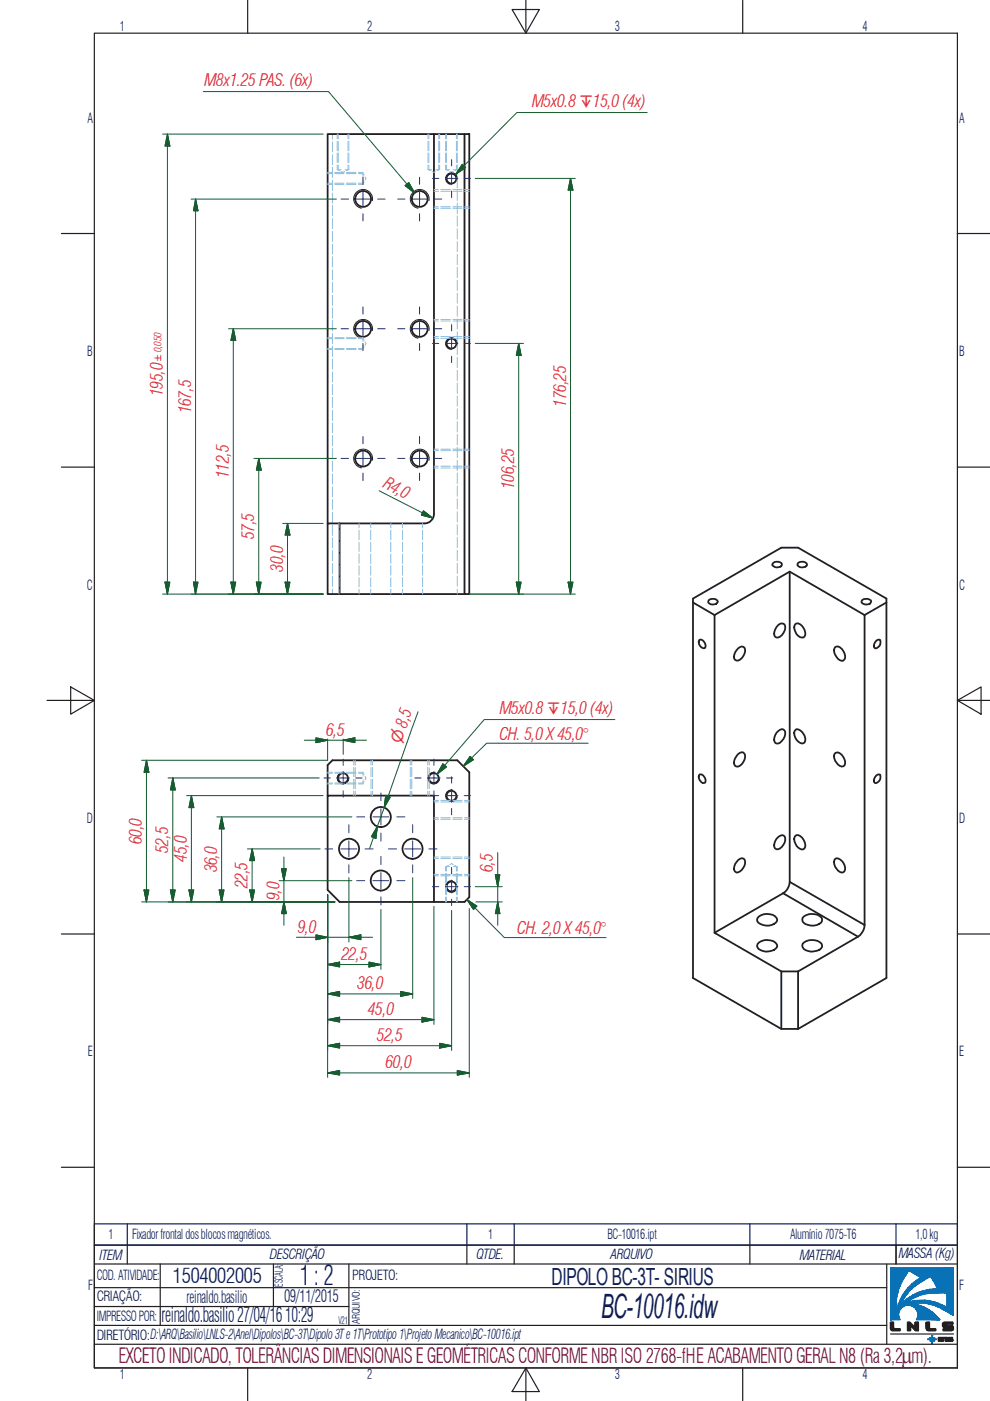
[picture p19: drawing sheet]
<svg xmlns="http://www.w3.org/2000/svg" width="210mm" height="297mm" viewBox="0 0 210 297" stroke-linecap="round" stroke-linejoin="round" font-family="sans-serif">
<defs><g id="words">
<text font-size="7.1" fill="#0c1c5b" x="127.4" y="279.5">BC-10016.idw</text>
<text font-size="5.8" fill="#0c1c5b" x="63.6" y="272.5">1 : 2</text>
<text font-size="5" fill="#0c1c5b" x="117" y="272.4">DIPOLO BC-3T- SIRIUS</text>
<g font-size="4.4" fill="#0c1c5b">
<text x="36.6" y="272">1504002005</text>
<text x="34.2" y="280.3">reinaldo.basilio 27/04/16 10:29</text>
</g>
<text font-size="4.4" fill="#750c38" x="25.1" y="289">EXCETO INDICADO, TOLERÂNCIAS DIMENSIONAIS E GEOMÉTRICAS CONFORMENBR ISO 2768-fHE ACABAMENTO GERALN8 (Ra 3,2mm).</text>
<g font-size="3.6" fill="#ee1d23">
<text x="43.4" y="18.3">M8x1.25 PAS. (6x)</text>
<text x="112.8" y="22.7">M5x0.8 ↧15,0 (4x)</text>
<text x="34.5" y="83.9" transform="rotate(-90 34.5 83.9)">195,0</text>
<text x="40.5" y="87.6" transform="rotate(-90 40.5 87.6)">167,5</text>
<text x="120" y="86.2" transform="rotate(-90 120 86.2)">176,25</text>
<text x="48.5" y="101.3" transform="rotate(-90 48.5 101.3)">112,5</text>
<text x="81" y="103.3" transform="rotate(27 81 103.3)">R4,0</text>
<text x="109" y="103.7" transform="rotate(-90 109 103.7)">106,25</text>
<text x="53.9" y="114.3" transform="rotate(-90 53.9 114.3)">57,5</text>
<text x="60" y="121.2" transform="rotate(-90 60 121.2)">30,0</text>
<text x="69.1" y="156">6,5</text>
<text x="106" y="151.5">M5x0.8 ↧15,0 (4x)</text>
<text x="105.9" y="156.9">CH. 5,0 X 45,0°</text>
<text x="30.1" y="179" transform="rotate(-90 30.1 179)">60,0</text>
<text x="35.7" y="180.8" transform="rotate(-90 35.7 180.8)">52,5</text>
<text x="39.6" y="182.7" transform="rotate(-90 39.6 182.7)">45,0</text>
<text x="46" y="184.9" transform="rotate(-90 46 184.9)">36,0</text>
<text x="104.5" y="184.9" transform="rotate(-90 104.5 184.9)">6,5</text>
<text x="52.4" y="188.3" transform="rotate(-90 52.4 188.3)">22,5</text>
<text x="59.2" y="190.9" transform="rotate(-90 59.2 190.9)">9,0</text>
<text x="63.1" y="197.8">9,0</text>
<text x="72.4" y="203.5">22,5</text>
<text x="109.7" y="198.1">CH. 2,0 X 45,0°</text>
<text x="75.8" y="209.7">36,0</text>
<text x="78" y="215.2">45,0</text>
<text x="79.9" y="220.8">52,5</text>
<text x="81.7" y="226.5">60,0</text>
</g>
<g font-size="3.6" fill="#0c1c5b">
<text x="39.6" y="276.2">reinaldo.basilio</text>
<text x="60.3" y="276.1">09/11/2015</text>
</g>
<text font-size="3.2" fill="#ee1d23" x="85" y="157.6" transform="rotate(-71 85 157.6)">⌀8,5</text>
<g font-size="2.9" fill="#0c1c5b">
<text x="25.4" y="6.7">1</text>
<text x="77.8" y="6.7">2</text>
<text x="130.4" y="6.7">3</text>
<text x="182.9" y="6.7">4</text>
<text x="18.5" y="26">A</text>
<text x="203.4" y="26">A</text>
<text x="18.5" y="75.5">B</text>
<text x="203.4" y="75.5">B</text>
<text x="18.4" y="125.1">C</text>
<text x="203.4" y="125.1">C</text>
<text x="18.4" y="174.5">D</text>
<text x="203.4" y="174.5">D</text>
<text x="18.6" y="224">E</text>
<text x="203.4" y="224">E</text>
<text x="23" y="262.7">1</text>
<text x="28" y="262.8">Fixador frontal dos blocos magnéticos.</text>
<text x="103.5" y="262.7">1</text>
<text x="128.8" y="262.8">BC-10016.ipt</text>
<text x="167.5" y="262.8">Alumínio 7075-T6</text>
<text x="194.1" y="262.8">1,0 kg</text>
<text x="21.1" y="267">ITEM</text>
<text x="57.2" y="266.9">DESCRIÇÃO</text>
<text x="101" y="267">QTDE.</text>
<text x="129.5" y="267">ARQUIVO</text>
<text x="169.6" y="267">MATERIAL</text>
<text x="190.5" y="266.8">MASSA (Kg)</text>
<text x="18.7" y="273.5">F</text>
<text x="20.5" y="271.5">COD. ATIVIDADE:</text>
<text x="20.5" y="275.9">CRIAÇÃO:</text>
<text x="74.7" y="271.5">PROJETO:</text>
<text x="203.4" y="273.5">F</text>
<text x="20.5" y="280.1">IMPRESSO POR:</text>
<text x="20.5" y="284.1">DIRETÓRIO:D:\ARQ\Basilio\LNLS-2\Anel\Dipolos\BC-3T\Dipolo 3Te 1T\Prototipo 1\Projeto Mecanico\BC-10016.ipt</text>
<text x="25.4" y="292.4">1</text>
<text x="77.8" y="292.4">2</text>
<text x="130.4" y="292.4">3</text>
<text x="182.9" y="292.4">4</text>
</g>
<text font-size="2.3" fill="#0c1c5b" x="59.9" y="272.8" transform="rotate(-90 59.9 272.8)">ESCALA:</text>
<g font-size="2.2" fill="#0c1c5b">
<text x="71.8" y="280.7">V21</text>
<text x="76.3" y="280.6" transform="rotate(-90 76.3 280.6)">ARQUIVO:</text>
</g>
<text font-size="2" fill="#ee1d23" x="34.2" y="76.5" transform="rotate(-90 34.2 76.5)">±0,050</text>
</g></defs>
<g fill="none" stroke="#231f20" stroke-width=".38">
<path d="M92 28.4h-22.5v82.6M92 28.4h6.5M92 28.4v80.5M98.5 28.4h1v97.6h-1zM72 111h-2.5v15h2.5M72 111h18M72 111v15M92 109a2 2 0 0 1-2 2M163.9 119.4a1.22 1.22 0 0 1 1.9 .3 1.21 1.21 0 0 1-2 .2zM169.2 119.4a1.27 1.27 0 0 1 1.9 .3 1.21 1.21 0 0 1-2 .2zM72 126h26.5M146.9 127.7l4.6 2.7"/>
<path d="M148.2 135.8l.2-.2a1.27 1.27 0 0 1 1.1 1.8 1.18 1.18 0 0 1-1.3-1.6zM150.3 127.2a1.27 1.27 0 0 1 1.9 .3 1.21 1.21 0 0 1-2 .2zM151.5 130.4l15.9-9.2 15.9 9.2M151.5 130.4v67.4l14.2 8.2M156.5 137.5a.81 .81 0 0 1 1.1-.4 .81 .81 0 0 1 .4 1 2.11 2.11 0 0 1-1.8 2 .85 .85 0 0 1-.5-1.3zM165 132.5a.83 .83 0 0 1 1.1-.3 .83 .83 0 0 1 .4 1.1 2.08 2.08 0 0 1-1.9 1.9 1.42 1.42 0 0 1 0-2.3zM167.4 121.2v65.8M168.6 132.3a1.56 1.56 0 0 1 2 1.3 1.17 1.17 0 0 1-.2 1.6 1.97 1.97 0 0 1-1.8-2.9zM177.1 137.2a1.56 1.56 0 0 1 2 1.3 1.03 1.03 0 0 1-.6 1.6 2.19 2.19 0 0 1-1.4-2.9zM182.8 127.2a1.27 1.27 0 0 1 1.9 .3 1.21 1.21 0 0 1-2 .2zM183.3 130.4v65.7M185.8 135.9l.6-.3a.73 .73 0 0 1 .2 1.1 1.18 1.18 0 0 1-1.1 .8 1.02 1.02 0 0 1 .3-1.6z"/>
<path d="M187.9 127.7l-4.6 2.7M156.5 159.9a.81 .81 0 0 1 1.1-.4 .81 .81 0 0 1 .4 1.1 2.1 2.1 0 0 1-1.8 1.9 1.08 1.08 0 0 1-.3-1.7zM164.6 155.4a1.14 1.14 0 0 1 1.8-.5 2.14 2.14 0 0 1-1.8 2.7 1.48 1.48 0 0 1 0-2.2zM168.6 154.8a1.2 1.2 0 0 1 1.8 .8 1.15 1.15 0 0 1-.4 2 2.1 2.1 0 0 1-1.4-2.8zM177.1 159.7a1.56 1.56 0 0 1 2 1.3 .98 .98 0 0 1-.6 1.5 2.1 2.1 0 0 1-1.4-2.8zM69.5 168.7v-6.5l1-1h26.5l2.5 2.5v26.5l-1 1h-26.5l-2.5-2.5v-20h22.5v22.5M148.2 164.4l.2-.2a1.27 1.27 0 0 1 1.1 1.8 1.18 1.18 0 0 1-1.3-1.6zM164.6 177.8a1.21 1.21 0 0 1 1.8-.5 2.14 2.14 0 0 1-1.8 2.8 1.42 1.42 0 0 1 0-2.3zM168.6 177.2a1.56 1.56 0 0 1 2 1.3 1.03 1.03 0 0 1-.6 1.6 2.19 2.19 0 0 1-1.4-2.9zM185.8 164.4l.6-.2a.73 .73 0 0 1 .2 1.1 1.18 1.18 0 0 1-1.1 .7 1.02 1.02 0 0 1 .3-1.6zM156.5 182.3a.81 .81 0 0 1 1.1-.3 .81 .81 0 0 1 .4 1 2.28 2.28 0 0 1-1.8 2 1.38 1.38 0 0 1 0-2.3zM160.6 194.6a2.73 2.73 0 0 1 4.2 .2 1.28 1.28 0 0 1-1.2 1.3 2.94 2.94 0 0 1-3-.7z"/>
<path d="M166 189.4l-14.5 8.4M166 189.4l15.9 9.2M167.4 187a3 3 0 0 1-1.4 2.4M167.4 187l15.9 9.1M170.2 194.6a2.92 2.92 0 0 1 4-.1 .89 .89 0 0 1-.5 1.4 2.87 2.87 0 0 1-3.5-.5zM177.1 182.1a1.8 1.8 0 0 1 2.1 1.8 .81 .81 0 0 1-.4 1.1 .81 .81 0 0 1-1.1-.4 2.01 2.01 0 0 1-.6-2.5zM181.9 198.6l-12.7 7.4M183.3 196.1a3 3 0 0 1-1.4 2.5M160.6 200.1a2.73 2.73 0 0 1 4.2 .3 1.5 1.5 0 0 1-1.7 1.3 2.05 2.05 0 0 1-2.6-1.2zM165.7 218.2l-18.8-10.8v-80.5l18.8-10.8h3.5l18.7 10.8v80.5l-18.7 10.8M169.2 206h-3.5v12.2h3.5M169.2 206v12.2"/>
<path d="M170.2 200.1a2.92 2.92 0 0 1 4 0 1.01 1.01 0 0 1-1 1.5 2.65 2.65 0 0 1-3-.8z"/>
<circle cx="95.7" cy="37.9" r="1.05"/>
<circle cx="77" cy="42.2" r="1.68"/>
<circle cx="89" cy="42.2" r="1.68"/>
<circle cx="77" cy="69.7" r="1.68"/>
<circle cx="89" cy="69.7" r="1.68"/>
<circle cx="95.7" cy="72.8" r="1.05"/>
<circle cx="77" cy="97.2" r="1.68"/>
<circle cx="89" cy="97.2" r="1.68"/>
<circle cx="72.7" cy="165" r="1.05"/>
<circle cx="74" cy="180" r="2.13"/>
<circle cx="80.7" cy="173.2" r="2.13"/>
<circle cx="87.5" cy="180" r="2.13"/>
<circle cx="92" cy="165" r="1.05"/>
<circle cx="95.7" cy="168.7" r="1.05"/>
<circle cx="80.7" cy="186.7" r="2.13"/>
<circle cx="95.7" cy="188" r="1.05"/>
</g>
<g fill="none" stroke="#8bbee7" stroke-width=".21">
<path d="M69.5 38.8h1M69.5 36.8h1M69.5 39.1h1M69.5 36.6h1M70.5 28.4v1.1M70.5 30.1v2.1M70.5 32.8v2.2M70.5 35.5v2.1M70.5 38.2v2.2M71 38.8h2M71 36.8h2M71 39.1h2"/>
<path d="M71 36.6h2M71.5 28.4v1M71.5 30v2M71.5 32.4v2.1M71.5 35v1h.8M71.7 35v1l.4 .2M71.7 28.4v1M71.7 30v2M71.7 32.4v2.1M72.4 36.4l.4 .2 .3-.2M73.5 38.8h2M73.5 36.8h2"/>
<path d="M73.5 39.1h2M73.5 36.6h2M73.8 35v1l-.4 .2M73.8 28.4v1M73.8 30v2M73.8 32.4v2.1M74 28.4v1M74 30v2M74 32.4v2.1M74 35v1h-.9M76 36.8h1l.2 .3M76 36.6h1v.8"/>
<path d="M77 38.3v.8h-1M77.2 38.5l-.2 .3h-1M77.4 37.5l.2 .3-.2 .3M90.7 35v1h.9M90.7 28.4v1M90.7 30v2M90.7 32.4v2.1M90.9 35v1l.4 .2M90.9 28.4v1M90.9 30v2M90.9 32.4v2.1M91.6 36.4l.4 .2 .3-.2"/>
<path d="M93 35v1l-.3 .2M93 28.4v1M93 30v2M93 32.4v2.1M93.2 35v1h-.8M93.2 28.4v1M93.2 30v2M93.2 32.4v2.1M94.5 35v1h.8M94.5 28.4v1M94.5 30v2M94.5 32.4v2.1"/>
<path d="M94.7 35v1l.4 .2M94.7 28.4v1M94.7 30v2M94.7 32.4v2.1M95.4 36.4l.4 .2 .3-.2M96.1 36h.9M96.8 35v1l-.3 .2M96.8 28.4v1M96.8 30v2M96.8 32.4v2.1M97 28.4v1M97 30v2"/>
<path d="M97 32.4v2.1M97 35v2.1M97 37.6v2.2M70.5 40.9v2.2M70.5 43.6v2.2M70.5 46.3v2.2M70.5 49.1v2.1M70.5 51.7v2.2M70.5 54.5v2.1M70.5 57.2v2.2M70.5 59.9v2.1M92 43.9h1"/>
<path d="M92 40.6h1M92 44.2h1M92 40.2h1M93.5 43.9h2M93.5 40.6h2M93.5 44.2h2M93.5 40.2h2M96 43.9h2M96 40.6h2M96 44.2h2M96 40.2h2M97 40.3v2.2"/>
<path d="M97 43v2.3M97 45.8v2.2M97 48.5v2.2M97 51.2v2.2M97 54v2.1M97 56.7v2.1M97 59.4v2.2M98.5 43.9h1M98.5 40.6h1M98.5 44.2h1M98.5 40.2h1M69.5 73.9h1"/>
<path d="M69.5 71.8h1M69.5 74.1h1M69.5 71.6h1M70.5 62.6v2.1M70.5 65.3v2.2M70.5 68v2.1M70.5 70.7v2.2M70.5 73.4v2.2M70.5 76.1v2.2M70.5 78.8v2.2M71 73.9h2M71 71.8h2"/>
<path d="M71 74.1h2M71 71.6h2M73.5 73.9h2M73.5 71.8h2M73.5 74.1h2M73.5 71.6h2M76 71.8h1l.2 .3M76 71.6h1v.8M77 73.3v.8h-1M77.2 73.5l-.2 .4h-1M77.4 72.5l.2 .3-.2 .4M92 71.4h1"/>
<path d="M92 68.1h1M92 71.7h1M92 67.7h1M93.5 71.4h2M93.5 68.1h2M93.5 71.7h2M93.5 67.7h2M96 71.4h2M96 68.1h2M96 71.7h2M96 67.7h2M97 62.1v2.2"/>
<path d="M97 64.9v2.1M97 67.6v2.2M97 70.3v2.2M97 73.1v2.1M97 75.8v2.2M97 78.5v2.2M98.5 71.4h1M98.5 68.1h1M98.5 71.7h1M98.5 67.7h1M70.5 81.5v2.2M70.5 84.2v2.2"/>
<path d="M70.5 87v2.1M70.5 89.6v2.2M70.5 92.4v2.1M70.5 95.1v2.2M70.5 97.8v2.1M92 98.8h1M92 95.5h1M92 99.2h1M92 95.2h1M93.5 98.8h2M93.5 95.5h2M93.5 99.2h2"/>
<path d="M93.5 95.2h2M96 98.8h2M96 95.5h2M96 99.2h2M96 95.2h2M97 81.2v2.2M97 83.9v2.2M97 86.7v2.2M97 89.4v2.2M97 92.1v2.2M97 94.8v2.3M97 97.6v2.2"/>
<path d="M98.5 98.8h1M98.5 95.5h1M98.5 99.2h1M98.5 95.2h1M70.5 100.5v2.2M70.5 103.2v2.2M70.5 105.9v2.2M70.5 108.6v2.2M70.5 111.4v2.1M70.5 114v2.2M70.5 116.8v2.1M70.5 119.5v2.1"/>
<path d="M71.9 111v.9M71.9 112.4v2.1M71.9 115v1.9M71.9 117.4v2.1M71.9 119.9v2.1M76.1 111v.9M76.1 112.4v2.1M76.1 115v1.9M76.1 117.4v2.1M76.1 119.9v2.1M78.6 111v.9M78.6 112.4v2.1"/>
<path d="M78.6 115v1.9M78.6 117.4v2.1M78.6 119.9v2.1M82.9 111v.9M82.9 112.4v2.1M82.9 115v1.9M82.9 117.4v2.1M82.9 119.9v2.1M85.3 111v.9M85.3 112.4v2.1M85.3 115v1.9M85.3 117.4v2.1"/>
<path d="M85.3 119.9v2.1M89.6 111v.9M89.6 112.4v2.1M89.6 115v1.9M89.6 117.4v2.1M89.6 119.9v2.1M97 100.3v2.2M97 103v2.2M97 105.8v2.1M97 108.5v2.2M97 111.2v2.2M97 114v2.1"/>
<path d="M97 116.7v2.1M97 119.4v2.2M70.5 122.1v2.2M70.5 124.9v1.1M71.9 122.5v1.9M71.9 124.9v1.1M76.1 122.5v1.9M76.1 124.9v1.1M78.6 122.5v1.9M78.6 124.9v1.1M82.9 122.5v1.9M82.9 124.9v1.1"/>
<path d="M85.3 122.5v1.9M85.3 124.9v1.1M89.6 122.5v1.9M89.6 124.9v1.1M97 122.1v2.2M97 124.9v1.1M69.5 166h1M69.5 163.9h1M69.5 166.2h1M69.5 163.7h1M71 166h2M71 163.9h2"/>
<path d="M71 166.2h2M71 163.7h2M73.5 166h2M73.5 163.9h2M73.5 166.2h2M73.5 163.7h2M75 161.2v1M75 162.7v2M75 165.2v2M75 167.7v1M75.3 161.2v1M75.3 162.7v2"/>
<path d="M75.3 165.2v2M75.3 167.7v1M76 163.7h1v.9M76 163.9h1l.2 .3M77 165.4v.8h-1M77.2 165.6l-.2 .4h-1M77.4 164.6l.2 .3-.2 .4M78.7 161.2v1M78.7 162.7v2M78.7 165.2v2M78.7 167.7v1M79 161.2v1"/>
<path d="M79 162.7v2M79 165.2v2M79 167.7v1M87 161.2v1M87 162.7v2M87 165.2v2M87 167.7v1M87.3 161.2v1M87.3 162.7v2M87.3 165.2v2M87.3 167.7v1M90.7 161.2v1"/>
<path d="M90.7 162.7v2M90.7 165.2v2M90.7 167.7v1M91 161.2v1M91 162.7v2M91 165.2v2M91 167.7v1M92 173.4h1M92 170h1M92 173.7h1M92 169.7h1M93.5 173.4h2"/>
<path d="M93.5 170h2M93.5 173.7h2M93.5 169.7h2M96 173.4h2M96 170h2M96 173.7h2M96 169.7h2M98.5 173.4h1M98.5 170h1M98.5 173.7h1M98.5 169.7h1M92 185.4h1"/>
<path d="M92 182h1M92 185.7h1M92 181.7h1M93.5 185.4h2M93.5 182h2M93.5 185.7h2M93.5 181.7h2M94.5 185.2v2M94.5 187.7v2M94.5 190.2v1M94.7 185.2v2M94.7 187.7v2"/>
<path d="M94.7 190.2v1M95.1 183.5l-.4 .2v1M95.3 183.7h-.8v1M95.4 183.3l.4-.2 .3 .2M96 185.4h2M96 182h2M96 185.7h2M96 181.7h2M96.1 183.7h.9v1M96.5 183.5l.3 .2v1M96.8 185.2v2M96.8 187.7v2"/>
<path d="M96.8 190.2v1M97 185.2v2M97 187.7v2M97 190.2v1M98.5 185.4h1M98.5 182h1M98.5 185.7h1M98.5 181.7h1"/>
</g>
<path d="M96.9 38.1a1.24 1.24 0 0 0-1-1.5 1.24 1.24 0 0 0-1.4 1 1.24 1.24 0 0 0 1 1.5M79 42.5a2 2 0 0 0-1.7-2.3 2 2 0 0 0-2.3 1.6 2 2 0 0 0 1.6 2.3M91 42.5a2 2 0 0 0-1.7-2.3 2 2 0 0 0-2.3 1.6 2 2 0 0 0 1.6 2.3M79 70.1a2 2 0 0 0-1.7-2.3 2 2 0 0 0-2.3 1.6 2 2 0 0 0 1.6 2.3M91 70.1a2 2 0 0 0-1.7-2.3 2 2 0 0 0-2.3 1.6 2 2 0 0 0 1.6 2.3M96.9 73.1a1.24 1.24 0 0 0-1-1.5 1.24 1.24 0 0 0-1.4 1 1.24 1.24 0 0 0 1 1.5M79 97.6a2 2 0 0 0-1.7-2.3 2 2 0 0 0-2.3 1.6 2 2 0 0 0 1.6 2.3M91 97.6a2 2 0 0 0-1.7-2.3 2 2 0 0 0-2.3 1.6 2 2 0 0 0 1.6 2.3M73 163.8a1.24 1.24 0 0 0-1.5 1 1.24 1.24 0 0 0 1 1.4 1.24 1.24 0 0 0 1.5-1M92.2 163.8a1.24 1.24 0 0 0-1.4 1 1.24 1.24 0 0 0 1 1.4 1.24 1.24 0 0 0 1.4-1M95.9 167.5a1.24 1.24 0 0 0-1.4 1 1.24 1.24 0 0 0 1 1.4 1.24 1.24 0 0 0 1.4-1M95.9 186.7a1.24 1.24 0 0 0-1.4 1 1.24 1.24 0 0 0 1 1.5 1.24 1.24 0 0 0 1.4-1" fill="none" stroke="#231f20" stroke-width=".21"/>
<path d="M198.7 273l2.1 1.2-.4-.1z" fill="#0971b6"/>
<path d="M198.7 273l2.1 1.2-.4-.1z" fill="none" stroke="#0971b6" stroke-width=".25"/>
<path d="M198.7 273l1.7 1.1-1.5-.8z" fill="#0971b6"/>
<path d="M198.7 273l1.7 1.1-1.5-.8z" fill="none" stroke="#0971b6" stroke-width=".25"/>
<path d="M197.4 274.2l1.5-.9 1.5 .8z" fill="#0971b6"/>
<path d="M197.4 274.2l1.5-.9 1.5 .8z" fill="none" stroke="#0971b6" stroke-width=".25"/>
<path d="M198.3 273.3h.6l-1.5 .9z" fill="#0971b6"/>
<path d="M198.3 273.3h.6l-1.5 .9z" fill="none" stroke="#0971b6" stroke-width=".25"/>
<path d="M197 273.4l1.3-.1-.9 .9z" fill="#0971b6"/>
<path d="M197 273.4l1.3-.1-.9 .9z" fill="none" stroke="#0971b6" stroke-width=".25"/>
<path d="M200.8 274.2l1.3 4.7-1.3-1.7z" fill="#0971b6"/>
<path d="M200.8 274.2l1.3 4.7-1.3-1.7z" fill="none" stroke="#0971b6" stroke-width=".25"/>
<path d="M202.1 268.8v10.1l-1.3-4.7z" fill="#0971b6"/>
<path d="M202.1 268.8v10.1l-1.3-4.7z" fill="none" stroke="#0971b6" stroke-width=".25"/>
<path d="M202.1 268.8l-1.3 5.4-2.3-1.6z" fill="#0971b6"/>
<path d="M202.1 268.8l-1.3 5.4-2.3-1.6z" fill="none" stroke="#0971b6" stroke-width=".25"/>
<path d="M198.4 272.3l3.7-3.5-3.6 3.8z" fill="#0971b6"/>
<path d="M198.4 272.3l3.7-3.5-3.6 3.8z" fill="none" stroke="#0971b6" stroke-width=".25"/>
<path d="M198.1 271.9l4-3.1-3.7 3.5z" fill="#0971b6"/>
<path d="M198.1 271.9l4-3.1-3.7 3.5z" fill="none" stroke="#0971b6" stroke-width=".25"/>
<path d="M198.1 271.9l.3 .4z" fill="#0971b6"/>
<path d="M198.1 271.9l.3 .4z" fill="none" stroke="#0971b6" stroke-width=".25"/>
<path d="M200.2 276.9l.6 .3-.7 .6z" fill="#0971b6"/>
<path d="M200.2 276.9l.6 .3-.7 .6z" fill="none" stroke="#0971b6" stroke-width=".25"/>
<path d="M200.1 277.8l.7-.6-.5 .6z" fill="#0971b6"/>
<path d="M200.1 277.8l.7-.6-.5 .6z" fill="none" stroke="#0971b6" stroke-width=".25"/>
<path d="M200.8 277.2l-.2 .8-.3-.2z" fill="#0971b6"/>
<path d="M200.8 277.2l-.2 .8-.3-.2z" fill="none" stroke="#0971b6" stroke-width=".25"/>
<path d="M200.2 276.9l-.1 .9-.3-.2z" fill="#0971b6"/>
<path d="M200.2 276.9l-.1 .9-.3-.2z" fill="none" stroke="#0971b6" stroke-width=".25"/>
<path d="M200.1 276.9h.1l-.4 .7z" fill="#0971b6"/>
<path d="M200.1 276.9h.1l-.4 .7z" fill="none" stroke="#0971b6" stroke-width=".25"/>
<path d="M199.6 276.6l.5 .3-.3 .7z" fill="#0971b6"/>
<path d="M199.6 276.6l.5 .3-.3 .7z" fill="none" stroke="#0971b6" stroke-width=".25"/>
<path d="M199.6 276.6l.5 .3z" fill="#0971b6"/>
<path d="M199.6 276.6l.5 .3z" fill="none" stroke="#0971b6" stroke-width=".25"/>
<path d="M199.4 276.6h.2z" fill="#0971b6"/>
<path d="M199.4 276.6h.2z" fill="none" stroke="#0971b6" stroke-width=".25"/>
<path d="M199.4 276.6h.2l-.6 .5z" fill="#0971b6"/>
<path d="M199.4 276.6h.2l-.6 .5z" fill="none" stroke="#0971b6" stroke-width=".25"/>
<path d="M199 277.1l.6-.5 .2 1z" fill="#0971b6"/>
<path d="M199 277.1l.6-.5 .2 1z" fill="none" stroke="#0971b6" stroke-width=".25"/>
<path d="M199.1 276.4l.3 .2-.4 .5z" fill="#0971b6"/>
<path d="M199.1 276.4l.3 .2-.4 .5z" fill="none" stroke="#0971b6" stroke-width=".25"/>
<path d="M199.1 276.4l-.1 .7-.3-.1z" fill="#0971b6"/>
<path d="M199.1 276.4l-.1 .7-.3-.1z" fill="none" stroke="#0971b6" stroke-width=".25"/>
<path d="M198.7 277l.3 .1z" fill="#0971b6"/>
<path d="M198.7 277l.3 .1z" fill="none" stroke="#0971b6" stroke-width=".25"/>
<path d="M198.2 276.1l.9 .3-.8 .4z" fill="#0971b6"/>
<path d="M198.2 276.1l.9 .3-.8 .4z" fill="none" stroke="#0971b6" stroke-width=".25"/>
<path d="M198.3 276.8l.8-.4-.6 .5z" fill="#0971b6"/>
<path d="M198.3 276.8l.8-.4-.6 .5z" fill="none" stroke="#0971b6" stroke-width=".25"/>
<path d="M198.5 276.9l.6-.5-.4 .6z" fill="#0971b6"/>
<path d="M198.5 276.9l.6-.5-.4 .6z" fill="none" stroke="#0971b6" stroke-width=".25"/>
<path d="M197.3 275.9l.9 .2-.9 .5z" fill="#0971b6"/>
<path d="M197.3 275.9l.9 .2-.9 .5z" fill="none" stroke="#0971b6" stroke-width=".25"/>
<path d="M197.3 276.6l.9-.5-.6 .5z" fill="#0971b6"/>
<path d="M197.3 276.6l.9-.5-.6 .5z" fill="none" stroke="#0971b6" stroke-width=".25"/>
<path d="M197.6 276.6l.6-.5 .1 .7z" fill="#0971b6"/>
<path d="M197.6 276.6l.6-.5 .1 .7z" fill="none" stroke="#0971b6" stroke-width=".25"/>
<path d="M196.3 276.3l1-.4v.7z" fill="#0971b6"/>
<path d="M196.3 276.3l1-.4v.7z" fill="none" stroke="#0971b6" stroke-width=".25"/>
<path d="M196.1 275.7l1.2 .2-1 .4z" fill="#0971b6"/>
<path d="M196.1 275.7l1.2 .2-1 .4z" fill="none" stroke="#0971b6" stroke-width=".25"/>
<path d="M196.1 275.7l.2 .6-.8-.1z" fill="#0971b6"/>
<path d="M196.1 275.7l.2 .6-.8-.1z" fill="none" stroke="#0971b6" stroke-width=".25"/>
<path d="M194.3 275.7h1.8l-.6 .5z" fill="#0971b6"/>
<path d="M194.3 275.7h1.8l-.6 .5z" fill="none" stroke="#0971b6" stroke-width=".25"/>
<path d="M194.3 275.7l1.2 .5-1.6 .1z" fill="#0971b6"/>
<path d="M194.3 275.7l1.2 .5-1.6 .1z" fill="none" stroke="#0971b6" stroke-width=".25"/>
<path d="M193.6 275.8l.7-.1-.4 .6z" fill="#0971b6"/>
<path d="M193.6 275.8l.7-.1-.4 .6z" fill="none" stroke="#0971b6" stroke-width=".25"/>
<path d="M193.6 275.8l.3 .5-.5 .1z" fill="#0971b6"/>
<path d="M193.6 275.8l.3 .5-.5 .1z" fill="none" stroke="#0971b6" stroke-width=".25"/>
<path d="M193 276l.6-.2-.2 .6z" fill="#0971b6"/>
<path d="M193 276l.6-.2-.2 .6z" fill="none" stroke="#0971b6" stroke-width=".25"/>
<path d="M193 276l.4 .4-.9 .3z" fill="#0971b6"/>
<path d="M193 276l.4 .4-.9 .3z" fill="none" stroke="#0971b6" stroke-width=".25"/>
<path d="M192.3 276.2l.7-.2-.5 .7z" fill="#0971b6"/>
<path d="M192.3 276.2l.7-.2-.5 .7z" fill="none" stroke="#0971b6" stroke-width=".25"/>
<path d="M192.1 276.3l.2-.1 .2 .5z" fill="#0971b6"/>
<path d="M192.1 276.3l.2-.1 .2 .5z" fill="none" stroke="#0971b6" stroke-width=".25"/>
<path d="M192.1 276.3l.4 .4-.5 .1z" fill="#0971b6"/>
<path d="M192.1 276.3l.4 .4-.5 .1z" fill="none" stroke="#0971b6" stroke-width=".25"/>
<path d="M192 276.3h.1l-.1 .5z" fill="#0971b6"/>
<path d="M192 276.3h.1l-.1 .5z" fill="none" stroke="#0971b6" stroke-width=".25"/>
<path d="M191.4 276.4l.6-.1v.5z" fill="#0971b6"/>
<path d="M191.4 276.4l.6-.1v.5z" fill="none" stroke="#0971b6" stroke-width=".25"/>
<path d="M191.4 276.2l.6 .1-.6 .1z" fill="#0971b6"/>
<path d="M191.4 276.2l.6 .1-.6 .1z" fill="none" stroke="#0971b6" stroke-width=".25"/>
<path d="M192 275.7v.6l-.6-.1z" fill="#0971b6"/>
<path d="M192 275.7v.6l-.6-.1z" fill="none" stroke="#0971b6" stroke-width=".25"/>
<path d="M192 275.7l.2 .4-.2 .2z" fill="#0971b6"/>
<path d="M192 275.7l.2 .4-.2 .2z" fill="none" stroke="#0971b6" stroke-width=".25"/>
<path d="M192 275.7h.1l.1 .4z" fill="#0971b6"/>
<path d="M192 275.7h.1l.1 .4z" fill="none" stroke="#0971b6" stroke-width=".25"/>
<path d="M192.1 275.7l.2 .4h-.1z" fill="#0971b6"/>
<path d="M192.1 275.7l.2 .4h-.1z" fill="none" stroke="#0971b6" stroke-width=".25"/>
<path d="M192.1 275.7l.4 .3-.2 .1z" fill="#0971b6"/>
<path d="M192.1 275.7l.4 .3-.2 .1z" fill="none" stroke="#0971b6" stroke-width=".25"/>
<path d="M192.2 276.1l-.2 .2z" fill="#0971b6"/>
<path d="M192.2 276.1l-.2 .2z" fill="none" stroke="#0971b6" stroke-width=".25"/>
<path d="M192.5 276l.1-.1z" fill="#0971b6"/>
<path d="M192.5 276l.1-.1z" fill="none" stroke="#0971b6" stroke-width=".25"/>
<path d="M192.1 275.7l.5 .2-.1 .1z" fill="#0971b6"/>
<path d="M192.1 275.7l.5 .2-.1 .1z" fill="none" stroke="#0971b6" stroke-width=".25"/>
<path d="M192.3 275.4l.4 .4-.1 .1z" fill="#0971b6"/>
<path d="M192.3 275.4l.4 .4-.1 .1z" fill="none" stroke="#0971b6" stroke-width=".25"/>
<path d="M192.3 275.5l.3 .4z" fill="#0971b6"/>
<path d="M192.3 275.5l.3 .4z" fill="none" stroke="#0971b6" stroke-width=".25"/>
<path d="M192.3 275.5l.3 .4-.5-.2z" fill="#0971b6"/>
<path d="M192.3 275.5l.3 .4-.5-.2z" fill="none" stroke="#0971b6" stroke-width=".25"/>
<path d="M192.3 275.4l.5 .3-.1 .1z" fill="#0971b6"/>
<path d="M192.3 275.4l.5 .3-.1 .1z" fill="none" stroke="#0971b6" stroke-width=".25"/>
<path d="M192.3 275.4l.2-.1 .3 .4z" fill="#0971b6"/>
<path d="M192.3 275.4l.2-.1 .3 .4z" fill="none" stroke="#0971b6" stroke-width=".25"/>
<path d="M192.3 275.4l.2-.1z" fill="#0971b6"/>
<path d="M192.3 275.4l.2-.1z" fill="none" stroke="#0971b6" stroke-width=".25"/>
<path d="M192.5 275.3l.5 .4h-.2z" fill="#0971b6"/>
<path d="M192.5 275.3l.5 .4h-.2z" fill="none" stroke="#0971b6" stroke-width=".25"/>
<path d="M192.6 275.2l.4 .5-.5-.4z" fill="#0971b6"/>
<path d="M192.6 275.2l.4 .5-.5-.4z" fill="none" stroke="#0971b6" stroke-width=".25"/>
<path d="M192.5 275.3l.1-.1z" fill="#0971b6"/>
<path d="M192.5 275.3l.1-.1z" fill="none" stroke="#0971b6" stroke-width=".25"/>
<path d="M192.6 275.2l.7 .2-.3 .3z" fill="#0971b6"/>
<path d="M192.6 275.2l.7 .2-.3 .3z" fill="none" stroke="#0971b6" stroke-width=".25"/>
<path d="M192.6 275.2l.2-.2 .5 .4z" fill="#0971b6"/>
<path d="M192.6 275.2l.2-.2 .5 .4z" fill="none" stroke="#0971b6" stroke-width=".25"/>
<path d="M192.8 275l.5 .4z" fill="#0971b6"/>
<path d="M192.8 275l.5 .4z" fill="none" stroke="#0971b6" stroke-width=".25"/>
<path d="M193 274.9l.3 .5-.4-.4z" fill="#0971b6"/>
<path d="M193 274.9l.3 .5-.4-.4z" fill="none" stroke="#0971b6" stroke-width=".25"/>
<path d="M193 274.9h.2l.1 .5z" fill="#0971b6"/>
<path d="M193 274.9h.2l.1 .5z" fill="none" stroke="#0971b6" stroke-width=".25"/>
<path d="M193.2 274.9l.5 .3-.4 .2z" fill="#0971b6"/>
<path d="M193.2 274.9l.5 .3-.4 .2z" fill="none" stroke="#0971b6" stroke-width=".25"/>
<path d="M193.3 274.7l.4 .5-.5-.3z" fill="#0971b6"/>
<path d="M193.3 274.7l.4 .5-.5-.3z" fill="none" stroke="#0971b6" stroke-width=".25"/>
<path d="M193.3 274.7l.2-.1 .2 .6z" fill="#0971b6"/>
<path d="M193.3 274.7l.2-.1 .2 .6z" fill="none" stroke="#0971b6" stroke-width=".25"/>
<path d="M193.5 274.6l.4 .5-.2 .1z" fill="#0971b6"/>
<path d="M193.5 274.6l.4 .5-.2 .1z" fill="none" stroke="#0971b6" stroke-width=".25"/>
<path d="M193.5 274.6l.6 .4-.2 .1z" fill="#0971b6"/>
<path d="M193.5 274.6l.6 .4-.2 .1z" fill="none" stroke="#0971b6" stroke-width=".25"/>
<path d="M193.5 274.6l.7 .3-.1 .1z" fill="#0971b6"/>
<path d="M193.5 274.6l.7 .3-.1 .1z" fill="none" stroke="#0971b6" stroke-width=".25"/>
<path d="M193.5 274.6l.8-.4-.1 .7z" fill="#0971b6"/>
<path d="M193.5 274.6l.8-.4-.1 .7z" fill="none" stroke="#0971b6" stroke-width=".25"/>
<path d="M194.3 274.2l.1 .7h-.2z" fill="#0971b6"/>
<path d="M194.3 274.2l.1 .7h-.2z" fill="none" stroke="#0971b6" stroke-width=".25"/>
<path d="M194.3 274.2l.4 .5-.3 .2z" fill="#0971b6"/>
<path d="M194.3 274.2l.4 .5-.3 .2z" fill="none" stroke="#0971b6" stroke-width=".25"/>
<path d="M194.7 274.1l.8 .4-.8 .2z" fill="#0971b6"/>
<path d="M194.7 274.1l.8 .4-.8 .2z" fill="none" stroke="#0971b6" stroke-width=".25"/>
<path d="M194.4 274.2l.3-.1v.6z" fill="#0971b6"/>
<path d="M194.4 274.2l.3-.1v.6z" fill="none" stroke="#0971b6" stroke-width=".25"/>
<path d="M194.3 274.2l.4 .5z" fill="#0971b6"/>
<path d="M194.3 274.2l.4 .5z" fill="none" stroke="#0971b6" stroke-width=".25"/>
<path d="M195.9 273.7l.5 .6-.9 .2z" fill="#0971b6"/>
<path d="M195.9 273.7l.5 .6-.9 .2z" fill="none" stroke="#0971b6" stroke-width=".25"/>
<path d="M195.6 273.7h.3l-.4 .8z" fill="#0971b6"/>
<path d="M195.6 273.7h.3l-.4 .8z" fill="none" stroke="#0971b6" stroke-width=".25"/>
<path d="M194.9 274l.7-.3-.1 .8z" fill="#0971b6"/>
<path d="M194.9 274l.7-.3-.1 .8z" fill="none" stroke="#0971b6" stroke-width=".25"/>
<path d="M196.6 273.5l.8 .7-1 .1z" fill="#0971b6"/>
<path d="M196.6 273.5l.8 .7-1 .1z" fill="none" stroke="#0971b6" stroke-width=".25"/>
<path d="M196.3 273.6l.3-.1-.2 .8z" fill="#0971b6"/>
<path d="M196.3 273.6l.3-.1-.2 .8z" fill="none" stroke="#0971b6" stroke-width=".25"/>
<path d="M195.9 273.7l.4-.1 .1 .7z" fill="#0971b6"/>
<path d="M195.9 273.7l.4-.1 .1 .7z" fill="none" stroke="#0971b6" stroke-width=".25"/>
<path d="M190.9 276.8v.1z" fill="#0971b6"/>
<path d="M190.9 276.8v.1z" fill="none" stroke="#0971b6" stroke-width=".25"/>
<path d="M190.5 276.4l.4 .4v.1z" fill="#0971b6"/>
<path d="M190.5 276.4l.4 .4v.1z" fill="none" stroke="#0971b6" stroke-width=".25"/>
<path d="M190.5 276.4l.4 .5-.6 .6z" fill="#0971b6"/>
<path d="M190.5 276.4l.4 .5-.6 .6z" fill="none" stroke="#0971b6" stroke-width=".25"/>
<path d="M190.5 276.4l.5 .2-.1 .2z" fill="#0971b6"/>
<path d="M190.5 276.4l.5 .2-.1 .2z" fill="none" stroke="#0971b6" stroke-width=".25"/>
<path d="M190.5 276.4h.6l-.1 .2z" fill="#0971b6"/>
<path d="M190.5 276.4h.6l-.1 .2z" fill="none" stroke="#0971b6" stroke-width=".25"/>
<path d="M190.7 276.2l.4 .2h-.6z" fill="#0971b6"/>
<path d="M190.7 276.2l.4 .2h-.6z" fill="none" stroke="#0971b6" stroke-width=".25"/>
<path d="M190.7 275.9l.4 .5-.4-.2z" fill="#0971b6"/>
<path d="M190.7 275.9l.4 .5-.4-.2z" fill="none" stroke="#0971b6" stroke-width=".25"/>
<path d="M190.7 275.9l.9-.4-.5 .9z" fill="#0971b6"/>
<path d="M190.7 275.9l.9-.4-.5 .9z" fill="none" stroke="#0971b6" stroke-width=".25"/>
<path d="M190.9 275.5h.7l-.9 .4z" fill="#0971b6"/>
<path d="M190.9 275.5h.7l-.9 .4z" fill="none" stroke="#0971b6" stroke-width=".25"/>
<path d="M190.9 275.4l.7 .1h-.7z" fill="#0971b6"/>
<path d="M190.9 275.4l.7 .1h-.7z" fill="none" stroke="#0971b6" stroke-width=".25"/>
<path d="M190.9 275.4l.7 .1z" fill="#0971b6"/>
<path d="M190.9 275.4l.7 .1z" fill="none" stroke="#0971b6" stroke-width=".25"/>
<path d="M191.2 275l.4 .4h-.7z" fill="#0971b6"/>
<path d="M191.2 275l.4 .4h-.7z" fill="none" stroke="#0971b6" stroke-width=".25"/>
<path d="M191.2 275l.6 .2-.2 .2z" fill="#0971b6"/>
<path d="M191.2 275l.6 .2-.2 .2z" fill="none" stroke="#0971b6" stroke-width=".25"/>
<path d="M191.2 275h.6v.2z" fill="#0971b6"/>
<path d="M191.2 275h.6v.2z" fill="none" stroke="#0971b6" stroke-width=".25"/>
<path d="M191.4 274.6l.5 .3-.1 .1z" fill="#0971b6"/>
<path d="M191.4 274.6l.5 .3-.1 .1z" fill="none" stroke="#0971b6" stroke-width=".25"/>
<path d="M191.4 274.6l.4 .4-.5-.3z" fill="#0971b6"/>
<path d="M191.4 274.6l.4 .4-.5-.3z" fill="none" stroke="#0971b6" stroke-width=".25"/>
<path d="M191.3 274.7l.5 .3h-.6z" fill="#0971b6"/>
<path d="M191.3 274.7l.5 .3h-.6z" fill="none" stroke="#0971b6" stroke-width=".25"/>
<path d="M191.4 274.6l.5 .3z" fill="#0971b6"/>
<path d="M191.4 274.6l.5 .3z" fill="none" stroke="#0971b6" stroke-width=".25"/>
<path d="M191.4 274.6l.6 .1-.1 .2z" fill="#0971b6"/>
<path d="M191.4 274.6l.6 .1-.1 .2z" fill="none" stroke="#0971b6" stroke-width=".25"/>
<path d="M191.4 274.6h.7l-.1 .1z" fill="#0971b6"/>
<path d="M191.4 274.6h.7l-.1 .1z" fill="none" stroke="#0971b6" stroke-width=".25"/>
<path d="M192.1 274.6l.1-.1z" fill="#0971b6"/>
<path d="M192.1 274.6l.1-.1z" fill="none" stroke="#0971b6" stroke-width=".25"/>
<path d="M191.6 274.3l.6 .2-.1 .1z" fill="#0971b6"/>
<path d="M191.6 274.3l.6 .2-.1 .1z" fill="none" stroke="#0971b6" stroke-width=".25"/>
<path d="M191.5 274.4l.1-.1 .5 .3z" fill="#0971b6"/>
<path d="M191.5 274.4l.1-.1 .5 .3z" fill="none" stroke="#0971b6" stroke-width=".25"/>
<path d="M192.3 274.3l-.1 .2z" fill="#0971b6"/>
<path d="M192.3 274.3l-.1 .2z" fill="none" stroke="#0971b6" stroke-width=".25"/>
<path d="M191.8 274l.5 .3-.1 .2z" fill="#0971b6"/>
<path d="M191.8 274l.5 .3-.1 .2z" fill="none" stroke="#0971b6" stroke-width=".25"/>
<path d="M191.8 274l.4 .5-.6-.3z" fill="#0971b6"/>
<path d="M191.8 274l.4 .5-.6-.3z" fill="none" stroke="#0971b6" stroke-width=".25"/>
<path d="M192.3 274.3l.2-.1z" fill="#0971b6"/>
<path d="M192.3 274.3l.2-.1z" fill="none" stroke="#0971b6" stroke-width=".25"/>
<path d="M191.8 274l.7 .2-.2 .1z" fill="#0971b6"/>
<path d="M191.8 274l.7 .2-.2 .1z" fill="none" stroke="#0971b6" stroke-width=".25"/>
<path d="M192.6 274l-.1 .2z" fill="#0971b6"/>
<path d="M192.6 274l-.1 .2z" fill="none" stroke="#0971b6" stroke-width=".25"/>
<path d="M191.9 273.8l.7 .2-.1 .2z" fill="#0971b6"/>
<path d="M191.9 273.8l.7 .2-.1 .2z" fill="none" stroke="#0971b6" stroke-width=".25"/>
<path d="M191.8 274l.1-.2 .6 .4z" fill="#0971b6"/>
<path d="M191.8 274l.1-.2 .6 .4z" fill="none" stroke="#0971b6" stroke-width=".25"/>
<path d="M192.3 273.4l.6 .2-.3 .4z" fill="#0971b6"/>
<path d="M192.3 273.4l.6 .2-.3 .4z" fill="none" stroke="#0971b6" stroke-width=".25"/>
<path d="M192.3 273.4l.3 .6-.5-.4z" fill="#0971b6"/>
<path d="M192.3 273.4l.3 .6-.5-.4z" fill="none" stroke="#0971b6" stroke-width=".25"/>
<path d="M192.1 273.6l.5 .4-.7-.2z" fill="#0971b6"/>
<path d="M192.1 273.6l.5 .4-.7-.2z" fill="none" stroke="#0971b6" stroke-width=".25"/>
<path d="M192 273.7l.1-.1-.2 .2z" fill="#0971b6"/>
<path d="M192 273.7l.1-.1-.2 .2z" fill="none" stroke="#0971b6" stroke-width=".25"/>
<path d="M192.3 273.4l.7 .2z" fill="#0971b6"/>
<path d="M192.3 273.4l.7 .2z" fill="none" stroke="#0971b6" stroke-width=".25"/>
<path d="M192.3 273.3l.7 .3z" fill="#0971b6"/>
<path d="M192.3 273.3l.7 .3z" fill="none" stroke="#0971b6" stroke-width=".25"/>
<path d="M192.3 273.3l.2-.1 .5 .4z" fill="#0971b6"/>
<path d="M192.3 273.3l.2-.1 .5 .4z" fill="none" stroke="#0971b6" stroke-width=".25"/>
<path d="M192.5 273.2l.7 .1-.2 .3z" fill="#0971b6"/>
<path d="M192.5 273.2l.7 .1-.2 .3z" fill="none" stroke="#0971b6" stroke-width=".25"/>
<path d="M192.5 273.1l.7 .2-.7-.1z" fill="#0971b6"/>
<path d="M192.5 273.1l.7 .2-.7-.1z" fill="none" stroke="#0971b6" stroke-width=".25"/>
<path d="M192.5 273.1l.8 .2z" fill="#0971b6"/>
<path d="M192.5 273.1l.8 .2z" fill="none" stroke="#0971b6" stroke-width=".25"/>
<path d="M192.5 273.1l1-.1-.2 .3z" fill="#0971b6"/>
<path d="M192.5 273.1l1-.1-.2 .3z" fill="none" stroke="#0971b6" stroke-width=".25"/>
<path d="M193.5 273l.3-.2z" fill="#0971b6"/>
<path d="M193.5 273l.3-.2z" fill="none" stroke="#0971b6" stroke-width=".25"/>
<path d="M193.3 272.2l.5 .6-.3 .2z" fill="#0971b6"/>
<path d="M193.3 272.2l.5 .6-.3 .2z" fill="none" stroke="#0971b6" stroke-width=".25"/>
<path d="M192.5 273.1l.8-.9 .2 .8z" fill="#0971b6"/>
<path d="M192.5 273.1l.8-.9 .2 .8z" fill="none" stroke="#0971b6" stroke-width=".25"/>
<path d="M193.8 272.8l.2-.1z" fill="#0971b6"/>
<path d="M193.8 272.8l.2-.1z" fill="none" stroke="#0971b6" stroke-width=".25"/>
<path d="M193.5 272.2l.5 .5-.2 .1z" fill="#0971b6"/>
<path d="M193.5 272.2l.5 .5-.2 .1z" fill="none" stroke="#0971b6" stroke-width=".25"/>
<path d="M193.3 272.2h.2l.3 .6z" fill="#0971b6"/>
<path d="M193.3 272.2h.2l.3 .6z" fill="none" stroke="#0971b6" stroke-width=".25"/>
<path d="M194 272.6h.1" fill="none" stroke="#0971b6" stroke-width=".25"/>
<path d="M193.5 272.2l.6 .4-.1 .1z" fill="#0971b6"/>
<path d="M193.5 272.2l.6 .4-.1 .1z" fill="none" stroke="#0971b6" stroke-width=".25"/>
<path d="M194.1 272.6l.3-.2z" fill="#0971b6"/>
<path d="M194.1 272.6l.3-.2z" fill="none" stroke="#0971b6" stroke-width=".25"/>
<path d="M193.7 272l.7 .4-.3 .2z" fill="#0971b6"/>
<path d="M193.7 272l.7 .4-.3 .2z" fill="none" stroke="#0971b6" stroke-width=".25"/>
<path d="M193.5 272.2l.2-.2 .4 .6z" fill="#0971b6"/>
<path d="M193.5 272.2l.2-.2 .4 .6z" fill="none" stroke="#0971b6" stroke-width=".25"/>
<path d="M193.6 272.1l.1-.1-.2 .2z" fill="#0971b6"/>
<path d="M193.6 272.1l.1-.1-.2 .2z" fill="none" stroke="#0971b6" stroke-width=".25"/>
<path d="M194.4 272.4l.2-.2z" fill="#0971b6"/>
<path d="M194.4 272.4l.2-.2z" fill="none" stroke="#0971b6" stroke-width=".25"/>
<path d="M194 271.7l.6 .5-.2 .2z" fill="#0971b6"/>
<path d="M194 271.7l.6 .5-.2 .2z" fill="none" stroke="#0971b6" stroke-width=".25"/>
<path d="M193.8 271.9l.2-.2 .4 .7z" fill="#0971b6"/>
<path d="M193.8 271.9l.2-.2 .4 .7z" fill="none" stroke="#0971b6" stroke-width=".25"/>
<path d="M194 271.7l-.2 .2z" fill="#0971b6"/>
<path d="M194 271.7l-.2 .2z" fill="none" stroke="#0971b6" stroke-width=".25"/>
<path d="M194.6 272.2l.2-.1z" fill="#0971b6"/>
<path d="M194.6 272.2l.2-.1z" fill="none" stroke="#0971b6" stroke-width=".25"/>
<path d="M194.2 271.6l.6 .5-.2 .1z" fill="#0971b6"/>
<path d="M194.2 271.6l.6 .5-.2 .1z" fill="none" stroke="#0971b6" stroke-width=".25"/>
<path d="M194 271.7l.2-.1 .4 .6z" fill="#0971b6"/>
<path d="M194 271.7l.2-.1 .4 .6z" fill="none" stroke="#0971b6" stroke-width=".25"/>
<path d="M194 271.7l.2-.1z" fill="#0971b6"/>
<path d="M194 271.7l.2-.1z" fill="none" stroke="#0971b6" stroke-width=".25"/>
<path d="M194.8 272.1l.2-.2z" fill="#0971b6"/>
<path d="M194.8 272.1l.2-.2z" fill="none" stroke="#0971b6" stroke-width=".25"/>
<path d="M194.4 271.5l.6 .4-.2 .2z" fill="#0971b6"/>
<path d="M194.4 271.5l.6 .4-.2 .2z" fill="none" stroke="#0971b6" stroke-width=".25"/>
<path d="M194.2 271.6l.2-.1 .4 .6z" fill="#0971b6"/>
<path d="M194.2 271.6l.2-.1 .4 .6z" fill="none" stroke="#0971b6" stroke-width=".25"/>
<path d="M194.2 271.5h.2z" fill="#0971b6"/>
<path d="M194.2 271.5h.2z" fill="none" stroke="#0971b6" stroke-width=".25"/>
<path d="M194.4 271.5l.2-.1 .4 .5z" fill="#0971b6"/>
<path d="M194.4 271.5l.2-.1 .4 .5z" fill="none" stroke="#0971b6" stroke-width=".25"/>
<path d="M194.6 271.4l.5 .5h-.1z" fill="#0971b6"/>
<path d="M194.6 271.4l.5 .5h-.1z" fill="none" stroke="#0971b6" stroke-width=".25"/>
<path d="M194.8 271.2l.3 .7-.5-.5z" fill="#0971b6"/>
<path d="M194.8 271.2l.3 .7-.5-.5z" fill="none" stroke="#0971b6" stroke-width=".25"/>
<path d="M194.8 271.2l.6 .5-.3 .2z" fill="#0971b6"/>
<path d="M194.8 271.2l.6 .5-.3 .2z" fill="none" stroke="#0971b6" stroke-width=".25"/>
<path d="M194.8 271.2l.1-.1 .5 .6z" fill="#0971b6"/>
<path d="M194.8 271.2l.1-.1 .5 .6z" fill="none" stroke="#0971b6" stroke-width=".25"/>
<path d="M194.9 271.1l.7 .6h-.2z" fill="#0971b6"/>
<path d="M194.9 271.1l.7 .6h-.2z" fill="none" stroke="#0971b6" stroke-width=".25"/>
<path d="M194.9 271.1l.3-.2 .4 .8z" fill="#0971b6"/>
<path d="M194.9 271.1l.3-.2 .4 .8z" fill="none" stroke="#0971b6" stroke-width=".25"/>
<path d="M195.2 270.9l.6 .6-.2 .2z" fill="#0971b6"/>
<path d="M195.2 270.9l.6 .6-.2 .2z" fill="none" stroke="#0971b6" stroke-width=".25"/>
<path d="M195.2 270.9l.6 .6z" fill="#0971b6"/>
<path d="M195.2 270.9l.6 .6z" fill="none" stroke="#0971b6" stroke-width=".25"/>
<path d="M195.2 270.9l.8 .5-.2 .1z" fill="#0971b6"/>
<path d="M195.2 270.9l.8 .5-.2 .1z" fill="none" stroke="#0971b6" stroke-width=".25"/>
<path d="M195.2 270.9l1.1 .3-.3 .2z" fill="#0971b6"/>
<path d="M195.2 270.9l1.1 .3-.3 .2z" fill="none" stroke="#0971b6" stroke-width=".25"/>
<path d="M195.2 270.9l1.4 .1-.3 .2z" fill="#0971b6"/>
<path d="M195.2 270.9l1.4 .1-.3 .2z" fill="none" stroke="#0971b6" stroke-width=".25"/>
<path d="M195.2 270.9h1.6l-.2 .1z" fill="#0971b6"/>
<path d="M195.2 270.9h1.6l-.2 .1z" fill="none" stroke="#0971b6" stroke-width=".25"/>
<path d="M195.2 270.9l2-.2-.4 .2z" fill="#0971b6"/>
<path d="M194.6 270.5l2.7 .1zM194.6 270.5l2.6 .2-2.3-.1zM194.9 270.6l2.3 .1-2.1 .1zM195.2 270.9l2-.2-.4 .2z" fill="none" stroke="#0971b6" stroke-width=".25"/>
<path d="M194.6 270.6h2.7M194.9 270.7h2.3" fill="none" stroke="#0971b6" stroke-width=".21"/>
<path d="M197.3 270.6l.2 .4z" fill="#0971b6"/>
<path d="M197.3 270.6l.2 .4z" fill="none" stroke="#0971b6" stroke-width=".25"/>
<path d="M197.3 270.6l4.8-1.8-4.6 2.2z" fill="#0971b6"/>
<path d="M197.3 270.6l4.8-1.8-4.6 2.2z" fill="none" stroke="#0971b6" stroke-width=".25"/>
<path d="M193 269.5l9.1-.7-4.8 1.8z" fill="#0971b6"/>
<path d="M193 269.5l9.1-.7-4.8 1.8z" fill="none" stroke="#0971b6" stroke-width=".25"/>
<path d="M192.7 269.3l9.4-.5-9.1 .7z" fill="#0971b6"/>
<path d="M192.7 269.3l9.4-.5-9.1 .7z" fill="none" stroke="#0971b6" stroke-width=".25"/>
<path d="M192.7 269.3l.3 .2z" fill="#0971b6"/>
<path d="M192.7 269.3l.3 .2z" fill="none" stroke="#0971b6" stroke-width=".25"/>
<path d="M197.5 271l4.6-2.2-4.4 2.4z" fill="#0971b6"/>
<path d="M197.5 271l4.6-2.2-4.4 2.4z" fill="none" stroke="#0971b6" stroke-width=".25"/>
<path d="M197.7 271.2l4.4-2.4-4.1 2.9z" fill="#0971b6"/>
<path d="M197.7 271.2l4.4-2.4-4.1 2.9z" fill="none" stroke="#0971b6" stroke-width=".25"/>
<path d="M198 271.7l4.1-2.9-4 3.1z" fill="#0971b6"/>
<path d="M198 271.7l4.1-2.9-4 3.1z" fill="none" stroke="#0971b6" stroke-width=".25"/>
<path d="M197.7 271.2l.3 .5z" fill="#0971b6"/>
<path d="M197.7 271.2l.3 .5z" fill="none" stroke="#0971b6" stroke-width=".25"/>
<path d="M198.5 272.6l.2 .4z" fill="#0971b6"/>
<path d="M198.5 272.6l.2 .4z" fill="none" stroke="#0971b6" stroke-width=".25"/>
<path d="M198.5 272.6l2.3 1.6-2.1-1.2z" fill="#0971b6"/>
<path d="M198.5 272.6l2.3 1.6-2.1-1.2z" fill="none" stroke="#0971b6" stroke-width=".25"/>
<path d="M196.6 273.5l.4-.1 .4 .8z" fill="#0971b6"/>
<path d="M196.6 273.5l.4-.1 .4 .8z" fill="none" stroke="#0971b6" stroke-width=".25"/>
<path d="M194.7 274.1l.2-.1 .6 .5z" fill="#0971b6"/>
<path d="M194.7 274.1l.2-.1 .6 .5z" fill="none" stroke="#0971b6" stroke-width=".25"/>
<path d="M194.4 274.2l.3-.1z" fill="#0971b6"/>
<path d="M194.4 274.2l.3-.1z" fill="none" stroke="#0971b6" stroke-width=".25"/>
<path d="M191.4 276.4l.6 .4-.4 .1z" fill="#0971b6"/>
<path d="M191.4 276.4l.6 .4-.4 .1z" fill="none" stroke="#0971b6" stroke-width=".25"/>
<path d="M191.2 276.6l.2-.2 .2 .5z" fill="#0971b6"/>
<path d="M191.2 276.6l.2-.2 .2 .5z" fill="none" stroke="#0971b6" stroke-width=".25"/>
<path d="M191.2 276.6l.4 .3z" fill="#0971b6"/>
<path d="M191.2 276.6l.4 .3z" fill="none" stroke="#0971b6" stroke-width=".25"/>
<path d="M191.2 276.6l.4 .3-.2 .2z" fill="#0971b6"/>
<path d="M191.2 276.6l.4 .3-.2 .2z" fill="none" stroke="#0971b6" stroke-width=".25"/>
<path d="M191 276.8l.2-.2 .2 .5z" fill="#0971b6"/>
<path d="M191 276.8l.2-.2 .2 .5z" fill="none" stroke="#0971b6" stroke-width=".25"/>
<path d="M191 276.8l.4 .3-.5-.2z" fill="#0971b6"/>
<path d="M191 276.8l.4 .3-.5-.2z" fill="none" stroke="#0971b6" stroke-width=".25"/>
<path d="M190.9 276.9l.5 .2-.2 .1z" fill="#0971b6"/>
<path d="M190.9 276.9l.5 .2-.2 .1z" fill="none" stroke="#0971b6" stroke-width=".25"/>
<path d="M190.9 276.9l.3 .3z" fill="#0971b6"/>
<path d="M190.9 276.9l.3 .3z" fill="none" stroke="#0971b6" stroke-width=".25"/>
<path d="M190.9 276.9l.3 .3-.2 .3z" fill="#0971b6"/>
<path d="M190.9 276.9l.3 .3-.2 .3z" fill="none" stroke="#0971b6" stroke-width=".25"/>
<path d="M190.3 277.5l.6-.6 .1 .6z" fill="#0971b6"/>
<path d="M190.3 277.5l.6-.6 .1 .6z" fill="none" stroke="#0971b6" stroke-width=".25"/>
<path d="M190.3 277.5h.7l-.1 .1z" fill="#0971b6"/>
<path d="M190.3 277.5h.7l-.1 .1z" fill="none" stroke="#0971b6" stroke-width=".25"/>
<path d="M190.3 277.5l.6 .1-.1 .1z" fill="#0971b6"/>
<path d="M190.3 277.5l.6 .1-.1 .1z" fill="none" stroke="#0971b6" stroke-width=".25"/>
<path d="M190.3 277.5l.5 .2-.1 .3z" fill="#0971b6"/>
<path d="M190.3 277.5l.5 .2-.1 .3z" fill="none" stroke="#0971b6" stroke-width=".25"/>
<path d="M190.3 277.5l.4 .5-.5-.1z" fill="#0971b6"/>
<path d="M190.3 277.5l.4 .5-.5-.1z" fill="none" stroke="#0971b6" stroke-width=".25"/>
<path d="M190.2 277.9l.5 .1h-.5z" fill="#0971b6"/>
<path d="M190.2 277.9l.5 .1h-.5z" fill="none" stroke="#0971b6" stroke-width=".25"/>
<path d="M193 269.5l4.3 1.1-3.6-.7z" fill="#0971b6"/>
<path d="M193 269.5l4.3 1.1-3.6-.7z" fill="none" stroke="#0971b6" stroke-width=".25"/>
<path d="M193 269.5l.7 .4z" fill="#0971b6"/>
<path d="M193 269.5l.7 .4z" fill="none" stroke="#0971b6" stroke-width=".25"/>
<path d="M193.3 269.7l.4 .2z" fill="#0971b6"/>
<path d="M193.3 269.7l.4 .2z" fill="none" stroke="#0971b6" stroke-width=".25"/>
<path d="M193.7 269.9l3.6 .7-3.3-.5z" fill="#0971b6"/>
<path d="M193.7 269.9l3.6 .7-3.3-.5z" fill="none" stroke="#0971b6" stroke-width=".25"/>
<path d="M194 270.1l3.3 .5-2.7-.1z" fill="#0971b6"/>
<path d="M194 270.1l3.3 .5-2.7-.1z" fill="none" stroke="#0971b6" stroke-width=".25"/>
<path d="M194 270.1l.6 .4z" fill="#0971b6"/>
<path d="M194 270.1l.6 .4zM195.1 270.8l2.1-.1z" fill="none" stroke="#0971b6" stroke-width=".25"/>
<path d="M195.1 270.8h2.1" fill="none" stroke="#0971b6" stroke-width=".21"/>
<path d="M194.9 271.1l.3-.2z" fill="#0971b6"/>
<path d="M194.9 271.1l.3-.2z" fill="none" stroke="#0971b6" stroke-width=".25"/>
<path d="M194.8 271.2l.1-.1z" fill="#0971b6"/>
<path d="M194.8 271.2l.1-.1z" fill="none" stroke="#0971b6" stroke-width=".25"/>
<path d="M194.7 271.2h.1l-.2 .2z" fill="#0971b6"/>
<path d="M194.7 271.2h.1l-.2 .2z" fill="none" stroke="#0971b6" stroke-width=".25"/>
<path d="M194.4 271.5l.2-.1z" fill="#0971b6"/>
<path d="M194.4 271.5l.2-.1z" fill="none" stroke="#0971b6" stroke-width=".25"/>
<path d="M193.8 271.9l-.1 .1z" fill="#0971b6"/>
<path d="M193.8 271.9l-.1 .1z" fill="none" stroke="#0971b6" stroke-width=".25"/>
<path d="M193.7 272l.1-.1 .6 .5z" fill="#0971b6"/>
<path d="M193.7 272l.1-.1 .6 .5z" fill="none" stroke="#0971b6" stroke-width=".25"/>
<path d="M192.1 273.5l.2-.1-.2 .2z" fill="#0971b6"/>
<path d="M192.1 273.5l.2-.1-.2 .2z" fill="none" stroke="#0971b6" stroke-width=".25"/>
<path d="M191.8 274l.7 .2z" fill="#0971b6"/>
<path d="M191.8 274l.7 .2z" fill="none" stroke="#0971b6" stroke-width=".25"/>
<path d="M191.6 274.2l.6 .3z" fill="#0971b6"/>
<path d="M191.6 274.2l.6 .3z" fill="none" stroke="#0971b6" stroke-width=".25"/>
<path d="M191.5 274.4l.6 .2h-.7z" fill="#0971b6"/>
<path d="M191.5 274.4l.6 .2h-.7z" fill="none" stroke="#0971b6" stroke-width=".25"/>
<path d="M190.1 277.5l.1 .5z" fill="#0971b6"/>
<path d="M190.1 277.5l.1 .5z" fill="none" stroke="#0971b6" stroke-width=".25"/>
<path d="M190.1 277.5l.1 .5-1.4 1.8z" fill="#0971b6"/>
<path d="M190.1 277.5l.1 .5-1.4 1.8z" fill="none" stroke="#0971b6" stroke-width=".25"/>
<path d="M190.2 278l.3 .9-1.7 .9z" fill="#0971b6"/>
<path d="M190.2 278l.3 .9-1.7 .9z" fill="none" stroke="#0971b6" stroke-width=".25"/>
<path d="M188.8 279.8l1.7-.9 .1 .5z" fill="#0971b6"/>
<path d="M188.8 279.8l1.7-.9 .1 .5z" fill="none" stroke="#0971b6" stroke-width=".25"/>
<path d="M190.5 278.9l.1 .5z" fill="#0971b6"/>
<path d="M190.5 278.9l.1 .5z" fill="none" stroke="#0971b6" stroke-width=".25"/>
<path d="M190 275.7l.1 1.8-1.3 2.3z" fill="#0971b6"/>
<path d="M190 275.7l.1 1.8-1.3 2.3z" fill="none" stroke="#0971b6" stroke-width=".25"/>
<path d="M188.8 268.8l1.2 6.9-1.2 4.1z" fill="#0971b6"/>
<path d="M188.8 268.8l1.2 6.9-1.2 4.1z" fill="none" stroke="#0971b6" stroke-width=".25"/>
<path d="M188.8 268.8l1.3 6.2-.1 .7z" fill="#0971b6"/>
<path d="M188.8 268.8l1.3 6.2-.1 .7z" fill="none" stroke="#0971b6" stroke-width=".25"/>
<path d="M188.8 268.8l1.5 5.5-.2 .7z" fill="#0971b6"/>
<path d="M188.8 268.8l1.5 5.5-.2 .7z" fill="none" stroke="#0971b6" stroke-width=".25"/>
<path d="M190.4 273.6l-.1 .7z" fill="#0971b6"/>
<path d="M190.4 273.6l-.1 .7z" fill="none" stroke="#0971b6" stroke-width=".25"/>
<path d="M188.8 268.8l1.6 4.8-.1 .7z" fill="#0971b6"/>
<path d="M188.8 268.8l1.6 4.8-.1 .7z" fill="none" stroke="#0971b6" stroke-width=".25"/>
<path d="M188.8 268.8l1.9 4.1-.3 .7z" fill="#0971b6"/>
<path d="M188.8 268.8l1.9 4.1-.3 .7z" fill="none" stroke="#0971b6" stroke-width=".25"/>
<path d="M188.8 268.8l2 3.8-.1 .3z" fill="#0971b6"/>
<path d="M188.8 268.8l2 3.8-.1 .3z" fill="none" stroke="#0971b6" stroke-width=".25"/>
<path d="M188.8 268.8l2.1 3.6-.1 .2z" fill="#0971b6"/>
<path d="M188.8 268.8l2.1 3.6-.1 .2z" fill="none" stroke="#0971b6" stroke-width=".25"/>
<path d="M190.9 272.4l-.1 .2z" fill="#0971b6"/>
<path d="M190.9 272.4l-.1 .2z" fill="none" stroke="#0971b6" stroke-width=".25"/>
<path d="M190.8 272.6l-.1 .3z" fill="#0971b6"/>
<path d="M190.8 272.6l-.1 .3z" fill="none" stroke="#0971b6" stroke-width=".25"/>
<path d="M188.8 268.8l2.6 2.6-.5 1z" fill="#0971b6"/>
<path d="M188.8 268.8l2.6 2.6-.5 1z" fill="none" stroke="#0971b6" stroke-width=".25"/>
<path d="M188.8 268.8l2.8 2.4-.2 .2z" fill="#0971b6"/>
<path d="M188.8 268.8l2.8 2.4-.2 .2z" fill="none" stroke="#0971b6" stroke-width=".25"/>
<path d="M188.8 268.8l2.9 2.1-.1 .3z" fill="#0971b6"/>
<path d="M188.8 268.8l2.9 2.1-.1 .3z" fill="none" stroke="#0971b6" stroke-width=".25"/>
<path d="M188.8 268.8l3 2-.1 .1z" fill="#0971b6"/>
<path d="M188.8 268.8l3 2-.1 .1z" fill="none" stroke="#0971b6" stroke-width=".25"/>
<path d="M188.8 268.8l3.1 1.7-.1 .3z" fill="#0971b6"/>
<path d="M188.8 268.8l3.1 1.7-.1 .3z" fill="none" stroke="#0971b6" stroke-width=".25"/>
<path d="M188.8 268.8l3.3 1.4-.2 .3z" fill="#0971b6"/>
<path d="M188.8 268.8l3.3 1.4-.2 .3z" fill="none" stroke="#0971b6" stroke-width=".25"/>
<path d="M192.1 270.2l-.2 .3z" fill="#0971b6"/>
<path d="M192.1 270.2l-.2 .3z" fill="none" stroke="#0971b6" stroke-width=".25"/>
<path d="M192.3 269.9l-.2 .3z" fill="#0971b6"/>
<path d="M192.3 269.9l-.2 .3z" fill="none" stroke="#0971b6" stroke-width=".25"/>
<path d="M188.8 268.8l3.5 1-.2 .4z" fill="#0971b6"/>
<path d="M188.8 268.8l3.5 1-.2 .4z" fill="none" stroke="#0971b6" stroke-width=".25"/>
<path d="M192.6 269.4l-.3 .4z" fill="#0971b6"/>
<path d="M192.6 269.4l-.3 .4z" fill="none" stroke="#0971b6" stroke-width=".25"/>
<path d="M188.8 268.8l3.8 .6-.3 .4z" fill="#0971b6"/>
<path d="M188.8 268.8l3.8 .6-.3 .4z" fill="none" stroke="#0971b6" stroke-width=".25"/>
<path d="M188.8 268.8l3.9 .5z" fill="#0971b6"/>
<path d="M188.8 268.8l3.9 .5z" fill="none" stroke="#0971b6" stroke-width=".25"/>
<path d="M188.8 268.8h13.3l-9.4 .5z" fill="#0971b6"/>
<path d="M188.8 268.8h13.3l-9.4 .5z" fill="none" stroke="#0971b6" stroke-width=".25"/>
<path d="M201.6 278.5l.5 .4z" fill="#0971b6"/>
<path d="M201.6 278.5l.5 .4z" fill="none" stroke="#0971b6" stroke-width=".25"/>
<path d="M200.8 277.2l1.3 1.7-.5-.4z" fill="#0971b6"/>
<path d="M200.8 277.2l1.3 1.7-.5-.4z" fill="none" stroke="#0971b6" stroke-width=".25"/>
<path d="M200.8 277.2l.8 1.3-.4-.2z" fill="#0971b6"/>
<path d="M200.8 277.2l.8 1.3-.4-.2z" fill="none" stroke="#0971b6" stroke-width=".25"/>
<path d="M200.8 277.2l.4 1.1z" fill="#0971b6"/>
<path d="M200.8 277.2l.4 1.1z" fill="none" stroke="#0971b6" stroke-width=".25"/>
<path d="M200.8 277.2l.2 1-.2-.1z" fill="#0971b6"/>
<path d="M200.8 277.2l.2 1-.2-.1z" fill="none" stroke="#0971b6" stroke-width=".25"/>
<path d="M200.8 277.2v.9l-.2-.1z" fill="#0971b6"/>
<path d="M200.8 277.2v.9l-.2-.1z" fill="none" stroke="#0971b6" stroke-width=".25"/>
<path d="M188.8 279.8l1.8-.4 .1 .1z" fill="#0971b6"/>
<path d="M188.8 279.8l1.8-.4 .1 .1z" fill="none" stroke="#0971b6" stroke-width=".25"/>
<path d="M188.8 279.8l1.9-.3 .1 .3z" fill="#0971b6"/>
<path d="M188.8 279.8l1.9-.3 .1 .3z" fill="none" stroke="#0971b6" stroke-width=".25"/>
<path d="M190.7 279.5l.1 .3z" fill="#0971b6"/>
<path d="M190.7 279.5l.1 .3z" fill="none" stroke="#0971b6" stroke-width=".25"/>
<path d="M190.6 279.4l.1 .1z" fill="#0971b6"/>
<path d="M190.6 279.4l.1 .1z" fill="none" stroke="#0971b6" stroke-width=".25"/>
<path d="M190.2 278l.3 .3v.6z" fill="#0971b6"/>
<path d="M190.2 278l.3 .3v.6z" fill="none" stroke="#0971b6" stroke-width=".25"/>
<path d="M190.2 278h.5l-.2 .3z" fill="#0971b6"/>
<path d="M190.2 278h.5l-.2 .3z" fill="none" stroke="#0971b6" stroke-width=".25"/>
<path d="M191 277.5l-.1 .1z" fill="#0971b6"/>
<path d="M191 277.5l-.1 .1z" fill="none" stroke="#0971b6" stroke-width=".25"/>
<path d="M191.4 277.1l-.2 .1z" fill="#0971b6"/>
<path d="M191.4 277.1l-.2 .1z" fill="none" stroke="#0971b6" stroke-width=".25"/>
<path d="M191.4 277.1l.2-.2z" fill="#0971b6"/>
<path d="M191.4 277.1l.2-.2z" fill="none" stroke="#0971b6" stroke-width=".25"/>
<path d="M192.5 276.7l.9-.3-.2 .4z" fill="#0971b6"/>
<path d="M192.5 276.7l.9-.3-.2 .4z" fill="none" stroke="#0971b6" stroke-width=".25"/>
<path d="M193.4 276.4l-.2 .5z" fill="#0971b6"/>
<path d="M193.4 276.4l-.2 .5z" fill="none" stroke="#0971b6" stroke-width=".25"/>
<path d="M193.4 276.4v.5h-.2z" fill="#0971b6"/>
<path d="M193.4 276.4v.5h-.2z" fill="none" stroke="#0971b6" stroke-width=".25"/>
<path d="M193.4 276.4v.5z" fill="#0971b6"/>
<path d="M193.4 276.4v.5z" fill="none" stroke="#0971b6" stroke-width=".25"/>
<path d="M193.4 276.4l.3 .6-.3-.1z" fill="#0971b6"/>
<path d="M193.4 276.4l.3 .6-.3-.1z" fill="none" stroke="#0971b6" stroke-width=".25"/>
<path d="M193.4 276.4l.3 .7z" fill="#0971b6"/>
<path d="M193.4 276.4l.3 .7z" fill="none" stroke="#0971b6" stroke-width=".25"/>
<path d="M193.7 277.1l.1 .1z" fill="#0971b6"/>
<path d="M193.7 277.1l.1 .1z" fill="none" stroke="#0971b6" stroke-width=".25"/>
<path d="M193.7 277.1l.8-.5-.7 .6z" fill="#0971b6"/>
<path d="M193.7 277.1l.8-.5-.7 .6z" fill="none" stroke="#0971b6" stroke-width=".25"/>
<path d="M193.4 276.4l1.1 .2-.8 .5z" fill="#0971b6"/>
<path d="M193.4 276.4l1.1 .2-.8 .5z" fill="none" stroke="#0971b6" stroke-width=".25"/>
<path d="M193.8 277.2l.7-.6-.3 .9z" fill="#0971b6"/>
<path d="M193.8 277.2l.7-.6-.3 .9z" fill="none" stroke="#0971b6" stroke-width=".25"/>
<path d="M194.5 276.6l.8 .3-1.1 .6z" fill="#0971b6"/>
<path d="M194.5 276.6l.8 .3-1.1 .6z" fill="none" stroke="#0971b6" stroke-width=".25"/>
<path d="M194.2 277.5l1.1-.6-1 .7z" fill="#0971b6"/>
<path d="M194.2 277.5l1.1-.6-1 .7z" fill="none" stroke="#0971b6" stroke-width=".25"/>
<path d="M194.3 277.6l1-.7 .2 .1z" fill="#0971b6"/>
<path d="M194.3 277.6l1-.7 .2 .1z" fill="none" stroke="#0971b6" stroke-width=".25"/>
<path d="M194.3 277.6l1.2-.6-1.1 .9z" fill="#0971b6"/>
<path d="M194.3 277.6l1.2-.6-1.1 .9z" fill="none" stroke="#0971b6" stroke-width=".25"/>
<path d="M194.4 277.9l1.1-.9 .3 .1z" fill="#0971b6"/>
<path d="M194.4 277.9l1.1-.9 .3 .1z" fill="none" stroke="#0971b6" stroke-width=".25"/>
<path d="M194.4 277.9l1.4-.8-1.2 1.2z" fill="#0971b6"/>
<path d="M194.4 277.9l1.4-.8-1.2 1.2z" fill="none" stroke="#0971b6" stroke-width=".25"/>
<path d="M194.6 278.3l1.2-1.2 .5 .2z" fill="#0971b6"/>
<path d="M194.6 278.3l1.2-1.2 .5 .2z" fill="none" stroke="#0971b6" stroke-width=".25"/>
<path d="M194.6 278.3l1.7-1 .3 .2z" fill="#0971b6"/>
<path d="M194.6 278.3l1.7-1 .3 .2z" fill="none" stroke="#0971b6" stroke-width=".25"/>
<path d="M194.6 278.3l2-.8 .2 .1z" fill="#0971b6"/>
<path d="M194.6 278.3l2-.8 .2 .1z" fill="none" stroke="#0971b6" stroke-width=".25"/>
<path d="M194.6 278.3l2.2-.7-2.2 1.4z" fill="#0971b6"/>
<path d="M194.6 278.3l2.2-.7-2.2 1.4z" fill="none" stroke="#0971b6" stroke-width=".25"/>
<path d="M194.6 279l2.2-1.4 .1 .2z" fill="#0971b6"/>
<path d="M194.6 279l2.2-1.4 .1 .2z" fill="none" stroke="#0971b6" stroke-width=".25"/>
<path d="M194.6 279l2.3-1.2h.1z" fill="#0971b6"/>
<path d="M194.6 279l2.3-1.2h.1z" fill="none" stroke="#0971b6" stroke-width=".25"/>
<path d="M196.9 277.8h.1z" fill="#0971b6"/>
<path d="M196.9 277.8h.1z" fill="none" stroke="#0971b6" stroke-width=".25"/>
<path d="M194.2 277.5l.1 .1z" fill="#0971b6"/>
<path d="M194.2 277.5l.1 .1z" fill="none" stroke="#0971b6" stroke-width=".25"/>
<path d="M194.6 279l2.9-.8-3 1.2z" fill="#0971b6"/>
<path d="M194.6 279l2.9-.8-3 1.2z" fill="none" stroke="#0971b6" stroke-width=".25"/>
<path d="M194.6 279l2.9-.8z" fill="#0971b6"/>
<path d="M194.6 279l2.9-.8z" fill="none" stroke="#0971b6" stroke-width=".25"/>
<path d="M194.6 279l2.7-1 .1 .1z" fill="#0971b6"/>
<path d="M194.6 279l2.7-1 .1 .1z" fill="none" stroke="#0971b6" stroke-width=".25"/>
<path d="M197.3 278l.1 .1z" fill="#0971b6"/>
<path d="M197.3 278l.1 .1z" fill="none" stroke="#0971b6" stroke-width=".25"/>
<path d="M194.5 279.4l-.1 .3z" fill="#0971b6"/>
<path d="M194.5 279.4l-.1 .3z" fill="none" stroke="#0971b6" stroke-width=".25"/>
<path d="M194.5 279.4l3.7-.7-3.8 1z" fill="#0971b6"/>
<path d="M194.5 279.4l3.7-.7-3.8 1z" fill="none" stroke="#0971b6" stroke-width=".25"/>
<path d="M194.5 279.4l3.4-.9 .3 .2z" fill="#0971b6"/>
<path d="M194.5 279.4l3.4-.9 .3 .2z" fill="none" stroke="#0971b6" stroke-width=".25"/>
<path d="M197.9 278.5l.3 .2z" fill="#0971b6"/>
<path d="M194.4 279.7l4.8 .1h-4.9zM194.4 279.7h4.8v.1zM197.9 278.5l.3 .2z" fill="none" stroke="#0971b6" stroke-width=".25"/>
<path d="M194.3 279.7h4.9" fill="none" stroke="#0971b6" stroke-width=".21"/>
<path d="M194.4 279.7l3.8-1 1 1z" fill="#0971b6"/>
<path d="M194.4 279.7l3.8-1 1 1z" fill="none" stroke="#0971b6" stroke-width=".25"/>
<path d="M198.2 278.7l1 1z" fill="#0971b6"/>
<path d="M198.2 278.7l1 1z" fill="none" stroke="#0971b6" stroke-width=".25"/>
<path d="M198.2 278.7l.9 .9z" fill="#0971b6"/>
<path d="M198.2 278.7l.9 .9z" fill="none" stroke="#0971b6" stroke-width=".25"/>
<path d="M199.2 279.7v.1z" fill="#0971b6"/>
<path d="M199.2 279.7v.1z" fill="none" stroke="#0971b6" stroke-width=".25"/>
<path d="M197.7 278.3l.2 .2z" fill="#0971b6"/>
<path d="M197.7 278.3l.2 .2z" fill="none" stroke="#0971b6" stroke-width=".25"/>
<path d="M194.5 279.4l3.2-1.1 .2 .2z" fill="#0971b6"/>
<path d="M194.5 279.4l3.2-1.1 .2 .2z" fill="none" stroke="#0971b6" stroke-width=".25"/>
<path d="M197.5 278.2l.2 .1z" fill="#0971b6"/>
<path d="M197.5 278.2l.2 .1z" fill="none" stroke="#0971b6" stroke-width=".25"/>
<path d="M194.5 279.4l3-1.2 .2 .1z" fill="#0971b6"/>
<path d="M194.5 279.4l3-1.2 .2 .1z" fill="none" stroke="#0971b6" stroke-width=".25"/>
<path d="M197.4 278.1l.1 .1z" fill="#0971b6"/>
<path d="M197.4 278.1l.1 .1z" fill="none" stroke="#0971b6" stroke-width=".25"/>
<path d="M197.2 277.9l.1 .1z" fill="#0971b6"/>
<path d="M197.2 277.9l.1 .1z" fill="none" stroke="#0971b6" stroke-width=".25"/>
<path d="M194.6 279l2.7-1z" fill="#0971b6"/>
<path d="M194.6 279l2.7-1z" fill="none" stroke="#0971b6" stroke-width=".25"/>
<path d="M197 277.8l.2 .1z" fill="#0971b6"/>
<path d="M197 277.8l.2 .1z" fill="none" stroke="#0971b6" stroke-width=".25"/>
<path d="M194.6 279l2.4-1.2 .2 .1z" fill="#0971b6"/>
<path d="M194.6 279l2.4-1.2 .2 .1z" fill="none" stroke="#0971b6" stroke-width=".25"/>
<path d="M196.8 277.6l.1 .2z" fill="#0971b6"/>
<path d="M196.8 277.6l.1 .2z" fill="none" stroke="#0971b6" stroke-width=".25"/>
<path d="M195.8 277.1l.5 .2z" fill="#0971b6"/>
<path d="M195.8 277.1l.5 .2z" fill="none" stroke="#0971b6" stroke-width=".25"/>
<path d="M195.5 277l.3 .1z" fill="#0971b6"/>
<path d="M195.5 277l.3 .1z" fill="none" stroke="#0971b6" stroke-width=".25"/>
<path d="M201.2 278.3l.4 .2z" fill="#0971b6"/>
<path d="M201.2 278.3l.4 .2z" fill="none" stroke="#0971b6" stroke-width=".25"/>
<path d="M188.8 282.8h13.3zM188.8 282.8l13.2 .1zM202.1 282.9h.1" fill="none" stroke="#85878a" stroke-width=".25"/>
<path d="M188.8 282.8h13.3" fill="none" stroke="#85878a" stroke-width=".21"/>
<path d="M188.8 282.9h.1M188.8 282.9h13.2z" fill="none" stroke="#85878a" stroke-width=".25"/>
<path d="M188.8 282.9h13.2" fill="none" stroke="#85878a" stroke-width=".21"/>
<path d="M189.5 281.6h.1" fill="none" stroke="#231f20" stroke-width=".25"/>
<path d="M189.4 281.6l-.3 .4z" fill="#231f20"/>
<path d="M189.4 281.6l-.3 .4z" fill="none" stroke="#231f20" stroke-width=".25"/>
<path d="M189.1 282l.4-.4z" fill="#231f20"/>
<path d="M189.1 282l.4-.4z" fill="none" stroke="#231f20" stroke-width=".25"/>
<path d="M189.1 282h.1" fill="none" stroke="#231f20" stroke-width=".25"/>
<path d="M188.8 280.4h.6v1.2z" fill="#231f20"/>
<path d="M188.8 280.4h.6v1.2z" fill="none" stroke="#231f20" stroke-width=".25"/>
<path d="M188.8 280.4l.6 1.2h-.6z" fill="#231f20"/>
<path d="M188.8 280.4l.6 1.2h-.6z" fill="none" stroke="#231f20" stroke-width=".25"/>
<path d="M188.8 281.6h.6l-.5 .2z" fill="#231f20"/>
<path d="M188.8 281.6h.6l-.5 .2z" fill="none" stroke="#231f20" stroke-width=".25"/>
<path d="M188.8 281.6l.1 .2z" fill="#231f20"/>
<path d="M188.8 281.6l.1 .2z" fill="none" stroke="#231f20" stroke-width=".25"/>
<path d="M188.8 280.4h.6z" fill="#231f20"/>
<path d="M188.8 280.4h.6z" fill="none" stroke="#231f20" stroke-width=".25"/>
<path d="M188.8 280.4v1.2z" fill="#231f20"/>
<path d="M188.8 280.4v1.2z" fill="none" stroke="#231f20" stroke-width=".25"/>
<path d="M188.8 280.4v1.2z" fill="#231f20"/>
<path d="M188.8 280.4v1.2z" fill="none" stroke="#231f20" stroke-width=".25"/>
<path d="M188.9 281.8h.1" fill="none" stroke="#231f20" stroke-width=".25"/>
<path d="M188.9 281.8h.1" fill="none" stroke="#231f20" stroke-width=".25"/>
<path d="M188.9 281.8l.5-.2z" fill="#231f20"/>
<path d="M188.9 281.8l.5-.2z" fill="none" stroke="#231f20" stroke-width=".25"/>
<path d="M189 281.8l.4-.2-.3 .4z" fill="#231f20"/>
<path d="M189 281.8l.4-.2-.3 .4z" fill="none" stroke="#231f20" stroke-width=".25"/>
<path d="M188.9 281.8h.1" fill="none" stroke="#231f20" stroke-width=".25"/>
<path d="M189 281.9h.1" fill="none" stroke="#231f20" stroke-width=".25"/>
<path d="M189 281.8l.1 .2z" fill="#231f20"/>
<path d="M189 281.8l.1 .2z" fill="none" stroke="#231f20" stroke-width=".25"/>
<path d="M189 281.9l.1 .1z" fill="#231f20"/>
<path d="M189 281.9l.1 .1z" fill="none" stroke="#231f20" stroke-width=".25"/>
<path d="M189.1 282h.1" fill="none" stroke="#231f20" stroke-width=".25"/>
<path d="M189.1 282l.4-.4z" fill="#231f20"/>
<path d="M189.1 282l.4-.4z" fill="none" stroke="#231f20" stroke-width=".25"/>
<path d="M189.2 282l.1 .1z" fill="#231f20"/>
<path d="M189.2 282l.1 .1z" fill="none" stroke="#231f20" stroke-width=".25"/>
<path d="M189.5 281.6l-.2 .5-.1-.1z" fill="#231f20"/>
<path d="M189.5 281.6l-.2 .5-.1-.1z" fill="none" stroke="#231f20" stroke-width=".25"/>
<path d="M189.3 282.1l.3-.3z" fill="#231f20"/>
<path d="M189.3 282.1l.3-.3z" fill="none" stroke="#231f20" stroke-width=".25"/>
<path d="M189.5 281.8l-.2 .3z" fill="#231f20"/>
<path d="M189.5 281.8l-.2 .3z" fill="none" stroke="#231f20" stroke-width=".25"/>
<path d="M189.5 281.7l-.2 .4z" fill="#231f20"/>
<path d="M189.5 281.7l-.2 .4z" fill="none" stroke="#231f20" stroke-width=".25"/>
<path d="M189.5 281.7h.1" fill="none" stroke="#231f20" stroke-width=".25"/>
<path d="M189.6 281.8l1.2 .3h-1.5z" fill="#231f20"/>
<path d="M189.6 281.8l1.2 .3h-1.5z" fill="none" stroke="#231f20" stroke-width=".25"/>
<path d="M189.6 281.8h1.2v.3z" fill="#231f20"/>
<path d="M189.6 281.8h1.2v.3z" fill="none" stroke="#231f20" stroke-width=".25"/>
<path d="M189.6 281.8h.1" fill="none" stroke="#231f20" stroke-width=".25"/>
<path d="M189.5 281.6h.1" fill="none" stroke="#231f20" stroke-width=".25"/>
<path d="M189.5 281.6l-.2 .5z" fill="#231f20"/>
<path d="M189.5 281.6l-.2 .5z" fill="none" stroke="#231f20" stroke-width=".25"/>
<path d="M197 281.6h.1" fill="none" stroke="#231f20" stroke-width=".25"/>
<path d="M197 281.6l-.4 .4z" fill="#231f20"/>
<path d="M197 281.6l-.4 .4z" fill="none" stroke="#231f20" stroke-width=".25"/>
<path d="M196.6 282l.4-.4z" fill="#231f20"/>
<path d="M196.6 282l.4-.4z" fill="none" stroke="#231f20" stroke-width=".25"/>
<path d="M196.7 282h.1" fill="none" stroke="#231f20" stroke-width=".25"/>
<path d="M196.5 280.4h.5v1.2z" fill="#231f20"/>
<path d="M196.5 280.4h.5v1.2z" fill="none" stroke="#231f20" stroke-width=".25"/>
<path d="M196.5 280.4l.5 1.2h-.5z" fill="#231f20"/>
<path d="M196.5 280.4l.5 1.2h-.5z" fill="none" stroke="#231f20" stroke-width=".25"/>
<path d="M196.5 281.6h.5l-.5 .2z" fill="#231f20"/>
<path d="M196.5 281.6h.5l-.5 .2z" fill="none" stroke="#231f20" stroke-width=".25"/>
<path d="M196.5 281.6v.2z" fill="#231f20"/>
<path d="M196.5 281.6v.2z" fill="none" stroke="#231f20" stroke-width=".25"/>
<path d="M196.5 280.4h.5z" fill="#231f20"/>
<path d="M196.5 280.4h.5z" fill="none" stroke="#231f20" stroke-width=".25"/>
<path d="M196.4 280.4l.1 1.2z" fill="#231f20"/>
<path d="M196.4 280.4l.1 1.2z" fill="none" stroke="#231f20" stroke-width=".25"/>
<path d="M196.4 280.4l.1 1.2z" fill="#231f20"/>
<path d="M196.4 280.4l.1 1.2z" fill="none" stroke="#231f20" stroke-width=".25"/>
<path d="M196.5 281.8h.1" fill="none" stroke="#231f20" stroke-width=".25"/>
<path d="M196.5 281.8h.1" fill="none" stroke="#231f20" stroke-width=".25"/>
<path d="M196.5 281.8l.5-.2z" fill="#231f20"/>
<path d="M196.5 281.8l.5-.2z" fill="none" stroke="#231f20" stroke-width=".25"/>
<path d="M196.5 281.8l.5-.2-.4 .4z" fill="#231f20"/>
<path d="M196.5 281.8l.5-.2-.4 .4z" fill="none" stroke="#231f20" stroke-width=".25"/>
<path d="M196.5 281.8h.1" fill="none" stroke="#231f20" stroke-width=".25"/>
<path d="M196.5 281.9h.1" fill="none" stroke="#231f20" stroke-width=".25"/>
<path d="M196.5 281.8l.1 .2z" fill="#231f20"/>
<path d="M196.5 281.8l.1 .2z" fill="none" stroke="#231f20" stroke-width=".25"/>
<path d="M196.6 281.9h.1" fill="none" stroke="#231f20" stroke-width=".25"/>
<path d="M196.7 282h.1" fill="none" stroke="#231f20" stroke-width=".25"/>
<path d="M197 281.6l-.2 .4z" fill="#231f20"/>
<path d="M197 281.6l-.2 .4z" fill="none" stroke="#231f20" stroke-width=".25"/>
<path d="M196.8 282.1h.1" fill="none" stroke="#231f20" stroke-width=".25"/>
<path d="M197 281.6l-.2 .5z" fill="#231f20"/>
<path d="M197 281.6l-.2 .5z" fill="none" stroke="#231f20" stroke-width=".25"/>
<path d="M197.2 281.8l-.4 .3z" fill="#231f20"/>
<path d="M197.2 281.8l-.4 .3z" fill="none" stroke="#231f20" stroke-width=".25"/>
<path d="M197.1 281.8l-.3 .3z" fill="#231f20"/>
<path d="M197.1 281.8l-.3 .3z" fill="none" stroke="#231f20" stroke-width=".25"/>
<path d="M197.1 281.7l-.3 .4z" fill="#231f20"/>
<path d="M197.1 281.7l-.3 .4z" fill="none" stroke="#231f20" stroke-width=".25"/>
<path d="M197.1 281.7h.1" fill="none" stroke="#231f20" stroke-width=".25"/>
<path d="M197.2 281.8l1.2 .3h-1.6z" fill="#231f20"/>
<path d="M197.2 281.8l1.2 .3h-1.6z" fill="none" stroke="#231f20" stroke-width=".25"/>
<path d="M197.2 281.8h1.2v.3z" fill="#231f20"/>
<path d="M197.2 281.8h1.2v.3z" fill="none" stroke="#231f20" stroke-width=".25"/>
<path d="M197.2 281.8h.1" fill="none" stroke="#231f20" stroke-width=".25"/>
<path d="M197.1 281.6h.1" fill="none" stroke="#231f20" stroke-width=".25"/>
<path d="M197 281.6l-.2 .5z" fill="#231f20"/>
<path d="M197 281.6l-.2 .5z" fill="none" stroke="#231f20" stroke-width=".25"/>
<path d="M200.5 280.7l1.5-.3v.3z" fill="#231f20"/>
<path d="M200.5 280.7l1.5-.3v.3z" fill="none" stroke="#231f20" stroke-width=".25"/>
<path d="M200.2 280.4h1.8l-1.5 .3z" fill="#231f20"/>
<path d="M200.2 280.4h1.8l-1.5 .3z" fill="none" stroke="#231f20" stroke-width=".25"/>
<path d="M200.2 280.4l.3 .3z" fill="#231f20"/>
<path d="M200.2 280.4l.3 .3z" fill="none" stroke="#231f20" stroke-width=".25"/>
<path d="M200.1 280.4h.1" fill="none" stroke="#231f20" stroke-width=".25"/>
<path d="M200.1 280.4l.4 .4z" fill="#231f20"/>
<path d="M200.1 280.4l.4 .4z" fill="none" stroke="#231f20" stroke-width=".25"/>
<path d="M200.2 280.4l.3 .4z" fill="#231f20"/>
<path d="M200.2 280.4l.3 .4z" fill="none" stroke="#231f20" stroke-width=".25"/>
<path d="M200.5 280.8h.1" fill="none" stroke="#231f20" stroke-width=".25"/>
<path d="M200.1 280.4h.1" fill="none" stroke="#231f20" stroke-width=".25"/>
<path d="M200.1 280.5l.4 .3z" fill="#231f20"/>
<path d="M200.1 280.5l.4 .3z" fill="none" stroke="#231f20" stroke-width=".25"/>
<path d="M200.1 280.5h.1" fill="none" stroke="#231f20" stroke-width=".25"/>
<path d="M200.1 280.5l.4 .3z" fill="#231f20"/>
<path d="M200.1 280.5l.4 .3z" fill="none" stroke="#231f20" stroke-width=".25"/>
<path d="M200 280.6h.1" fill="none" stroke="#231f20" stroke-width=".25"/>
<path d="M200 280.6l.5 .3z" fill="#231f20"/>
<path d="M200 280.6l.5 .3z" fill="none" stroke="#231f20" stroke-width=".25"/>
<path d="M200.1 280.6l.4 .3z" fill="#231f20"/>
<path d="M200.1 280.6l.4 .3z" fill="none" stroke="#231f20" stroke-width=".25"/>
<path d="M200.5 280.8v.1z" fill="#231f20"/>
<path d="M200.5 280.8v.1z" fill="none" stroke="#231f20" stroke-width=".25"/>
<path d="M199.9 280.6h.1" fill="none" stroke="#231f20" stroke-width=".25"/>
<path d="M199.9 280.6l.6 .3z" fill="#231f20"/>
<path d="M199.9 280.6l.6 .3z" fill="none" stroke="#231f20" stroke-width=".25"/>
<path d="M199.9 280.6h.1" fill="none" stroke="#231f20" stroke-width=".25"/>
<path d="M199.9 280.6h.1" fill="none" stroke="#231f20" stroke-width=".25"/>
<path d="M199.9 280.7l.6 .2z" fill="#231f20"/>
<path d="M199.9 280.7l.6 .2z" fill="none" stroke="#231f20" stroke-width=".25"/>
<path d="M199.9 280.7l.6 .2-.6 .2z" fill="#231f20"/>
<path d="M199.9 280.7l.6 .2-.6 .2z" fill="none" stroke="#231f20" stroke-width=".25"/>
<path d="M199.9 281.1l.6-.2z" fill="#231f20"/>
<path d="M199.9 281.1l.6-.2z" fill="none" stroke="#231f20" stroke-width=".25"/>
<path d="M199.9 281.1l.6-.2z" fill="#231f20"/>
<path d="M199.9 281.1l.6-.2z" fill="none" stroke="#231f20" stroke-width=".25"/>
<path d="M199.9 281.1l.6-.2-.5 .4z" fill="#231f20"/>
<path d="M199.9 281.1l.6-.2-.5 .4z" fill="none" stroke="#231f20" stroke-width=".25"/>
<path d="M199.9 281.1l.1 .2z" fill="#231f20"/>
<path d="M199.9 281.1l.1 .2z" fill="none" stroke="#231f20" stroke-width=".25"/>
<path d="M200 281.3h.1" fill="none" stroke="#231f20" stroke-width=".25"/>
<path d="M199.9 280.6h.1" fill="none" stroke="#231f20" stroke-width=".25"/>
<path d="M199.9 280.7v.4z" fill="#231f20"/>
<path d="M199.9 280.7v.4z" fill="none" stroke="#231f20" stroke-width=".25"/>
<path d="M199.9 280.7v.4z" fill="#231f20"/>
<path d="M199.9 280.7v.4z" fill="none" stroke="#231f20" stroke-width=".25"/>
<path d="M199.9 281.1h.1" fill="none" stroke="#231f20" stroke-width=".25"/>
<path d="M199.9 281.1h.1" fill="none" stroke="#231f20" stroke-width=".25"/>
<path d="M200 281.3h.1" fill="none" stroke="#231f20" stroke-width=".25"/>
<path d="M200 281.3h.1z" fill="#231f20"/>
<path d="M200 281.3h.1z" fill="none" stroke="#231f20" stroke-width=".25"/>
<path d="M200 281.3l.5-.4-.4 .4z" fill="#231f20"/>
<path d="M200 281.3l.5-.4-.4 .4z" fill="none" stroke="#231f20" stroke-width=".25"/>
<path d="M200.5 280.9l-.4 .4z" fill="#231f20"/>
<path d="M200.5 280.9l-.4 .4z" fill="none" stroke="#231f20" stroke-width=".25"/>
<path d="M200.5 280.9h.1" fill="none" stroke="#231f20" stroke-width=".25"/>
<path d="M200.1 281.3h.1" fill="none" stroke="#231f20" stroke-width=".25"/>
<path d="M200.1 281.3h.1" fill="none" stroke="#231f20" stroke-width=".25"/>
<path d="M200.5 281l-.4 .3z" fill="#231f20"/>
<path d="M200.5 281l-.4 .3z" fill="none" stroke="#231f20" stroke-width=".25"/>
<path d="M200.2 281.3l.4-.2z" fill="#231f20"/>
<path d="M200.2 281.3l.4-.2z" fill="none" stroke="#231f20" stroke-width=".25"/>
<path d="M200.2 281.3l.4-.2z" fill="#231f20"/>
<path d="M200.2 281.3l.4-.2z" fill="none" stroke="#231f20" stroke-width=".25"/>
<path d="M200.5 281l-.3 .3z" fill="#231f20"/>
<path d="M200.5 281l-.3 .3z" fill="none" stroke="#231f20" stroke-width=".25"/>
<path d="M200.5 281h.1" fill="none" stroke="#231f20" stroke-width=".25"/>
<path d="M200.2 281.4l.4-.3 .7 .3z" fill="#231f20"/>
<path d="M200.2 281.4l.4-.3 .7 .3z" fill="none" stroke="#231f20" stroke-width=".25"/>
<path d="M200.6 281.1h1.2l-.5 .3z" fill="#231f20"/>
<path d="M200.6 281.1h1.2l-.5 .3z" fill="none" stroke="#231f20" stroke-width=".25"/>
<path d="M201.3 281.4l.5-.3z" fill="#231f20"/>
<path d="M201.3 281.4l.5-.3z" fill="none" stroke="#231f20" stroke-width=".25"/>
<path d="M201.3 281.4l.5-.3z" fill="#231f20"/>
<path d="M201.3 281.4l.5-.3z" fill="none" stroke="#231f20" stroke-width=".25"/>
<path d="M201.4 281.5l.4-.4z" fill="#231f20"/>
<path d="M201.4 281.5l.4-.4z" fill="none" stroke="#231f20" stroke-width=".25"/>
<path d="M201.5 281.5h.1" fill="none" stroke="#231f20" stroke-width=".25"/>
<path d="M201.3 281.4h.1" fill="none" stroke="#231f20" stroke-width=".25"/>
<path d="M201.5 281.5h.1" fill="none" stroke="#231f20" stroke-width=".25"/>
<path d="M201.8 281.1l-.3 .4z" fill="#231f20"/>
<path d="M201.8 281.1l-.3 .4z" fill="none" stroke="#231f20" stroke-width=".25"/>
<path d="M201.5 281.5l.5 .2h-.5z" fill="#231f20"/>
<path d="M201.5 281.5l.5 .2h-.5z" fill="none" stroke="#231f20" stroke-width=".25"/>
<path d="M201.5 281.5h.5v.2z" fill="#231f20"/>
<path d="M201.5 281.5h.5v.2z" fill="none" stroke="#231f20" stroke-width=".25"/>
<path d="M201.5 281.5l.5-.1z" fill="#231f20"/>
<path d="M201.5 281.5l.5-.1z" fill="none" stroke="#231f20" stroke-width=".25"/>
<path d="M202 281.4h.1" fill="none" stroke="#231f20" stroke-width=".25"/>
<path d="M201.5 281.7h.1" fill="none" stroke="#231f20" stroke-width=".25"/>
<path d="M201.5 281.7l.2 .4z" fill="#231f20"/>
<path d="M201.5 281.7l.2 .4z" fill="none" stroke="#231f20" stroke-width=".25"/>
<path d="M201.5 281.7l.3 .3-.1 .1z" fill="#231f20"/>
<path d="M201.5 281.7l.3 .3-.1 .1z" fill="none" stroke="#231f20" stroke-width=".25"/>
<path d="M201.7 282.1l.1-.1z" fill="#231f20"/>
<path d="M201.7 282.1l.1-.1z" fill="none" stroke="#231f20" stroke-width=".25"/>
<path d="M201.8 282h.1" fill="none" stroke="#231f20" stroke-width=".25"/>
<path d="M201.4 281.8h.1" fill="none" stroke="#231f20" stroke-width=".25"/>
<path d="M201.4 281.8l.3 .3z" fill="#231f20"/>
<path d="M201.4 281.8l.3 .3z" fill="none" stroke="#231f20" stroke-width=".25"/>
<path d="M200 281.8h1.4l-1.4 .3z" fill="#231f20"/>
<path d="M200 281.8h1.4l-1.4 .3z" fill="none" stroke="#231f20" stroke-width=".25"/>
<path d="M200 282.1l1.4-.3 .3 .3z" fill="#231f20"/>
<path d="M200 282.1l1.4-.3 .3 .3z" fill="none" stroke="#231f20" stroke-width=".25"/>
<path d="M201.4 281.8l.3 .3z" fill="#231f20"/>
<path d="M201.4 281.8l.3 .3z" fill="none" stroke="#231f20" stroke-width=".25"/>
<path d="M201.7 282.1l.1-.1z" fill="#231f20"/>
<path d="M201.7 282.1l.1-.1z" fill="none" stroke="#231f20" stroke-width=".25"/>
<path d="M201.9 282h.1" fill="none" stroke="#231f20" stroke-width=".25"/>
<path d="M201.8 282l.2-.1z" fill="#231f20"/>
<path d="M201.8 282l.2-.1z" fill="none" stroke="#231f20" stroke-width=".25"/>
<path d="M201.5 281.7l.5 .2z" fill="#231f20"/>
<path d="M201.5 281.7l.5 .2z" fill="none" stroke="#231f20" stroke-width=".25"/>
<path d="M201.5 281.7l.5 .1z" fill="#231f20"/>
<path d="M201.5 281.7l.5 .1z" fill="none" stroke="#231f20" stroke-width=".25"/>
<path d="M201.5 281.7h.5v.1z" fill="#231f20"/>
<path d="M201.5 281.7h.5v.1z" fill="none" stroke="#231f20" stroke-width=".25"/>
<path d="M202 281.7v.1z" fill="#231f20"/>
<path d="M202 281.7v.1z" fill="none" stroke="#231f20" stroke-width=".25"/>
<path d="M201.9 282h.1" fill="none" stroke="#231f20" stroke-width=".25"/>
<path d="M202 281.9h.1" fill="none" stroke="#231f20" stroke-width=".25"/>
<path d="M202 281.9h.1" fill="none" stroke="#231f20" stroke-width=".25"/>
<path d="M202 281.9h.1" fill="none" stroke="#231f20" stroke-width=".25"/>
<path d="M202 281.5l.1 .2z" fill="#231f20"/>
<path d="M202 281.5l.1 .2z" fill="none" stroke="#231f20" stroke-width=".25"/>
<path d="M202 281.5l.1 .2z" fill="#231f20"/>
<path d="M202 281.5l.1 .2z" fill="none" stroke="#231f20" stroke-width=".25"/>
<path d="M202 281.3h.1" fill="none" stroke="#231f20" stroke-width=".25"/>
<path d="M201.5 281.5l.5-.1z" fill="#231f20"/>
<path d="M201.5 281.5l.5-.1z" fill="none" stroke="#231f20" stroke-width=".25"/>
<path d="M202 281.3h.1" fill="none" stroke="#231f20" stroke-width=".25"/>
<path d="M201.9 281.2l.1 .1z" fill="#231f20"/>
<path d="M201.9 281.2l.1 .1z" fill="none" stroke="#231f20" stroke-width=".25"/>
<path d="M201.5 281.5l.4-.3 .1 .1z" fill="#231f20"/>
<path d="M201.5 281.5l.4-.3 .1 .1z" fill="none" stroke="#231f20" stroke-width=".25"/>
<path d="M201.5 281.5l.4-.3z" fill="#231f20"/>
<path d="M201.5 281.5l.4-.3z" fill="none" stroke="#231f20" stroke-width=".25"/>
<path d="M201.8 281.1l-.3 .4z" fill="#231f20"/>
<path d="M201.8 281.1l-.3 .4z" fill="none" stroke="#231f20" stroke-width=".25"/>
<path d="M201.8 281.1h.1" fill="none" stroke="#231f20" stroke-width=".25"/>
<path d="M202 281.3h.1" fill="none" stroke="#231f20" stroke-width=".25"/>
<path d="M201.9 281.2h.1" fill="none" stroke="#231f20" stroke-width=".25"/>
<path d="M200.6 281.1h.1" fill="none" stroke="#231f20" stroke-width=".25"/>
<path d="M200.5 280.8h.1" fill="none" stroke="#231f20" stroke-width=".25"/>
<path d="M200.2 280.4l.3 .4z" fill="#231f20"/>
<path d="M200.2 280.4l.3 .4z" fill="none" stroke="#231f20" stroke-width=".25"/>
<path d="M199.6 283.6l.2 .7h-.2z" fill="#231f20"/>
<path d="M199.6 283.6l.2 .7h-.2z" fill="none" stroke="#231f20" stroke-width=".25"/>
<path d="M199.6 283.6h.2v.7z" fill="#231f20"/>
<path d="M199.6 283.6h.2v.7z" fill="none" stroke="#231f20" stroke-width=".25"/>
<path d="M200 283.7l.4-.1v.1z" fill="#231f20"/>
<path d="M200 283.7l.4-.1v.1z" fill="none" stroke="#231f20" stroke-width=".25"/>
<path d="M199.9 283.6h.5l-.4 .1z" fill="#231f20"/>
<path d="M199.9 283.6h.5l-.4 .1z" fill="none" stroke="#231f20" stroke-width=".25"/>
<path d="M199.9 283.6l.1 .1z" fill="#231f20"/>
<path d="M199.9 283.6l.1 .1z" fill="none" stroke="#231f20" stroke-width=".25"/>
<path d="M199.9 283.7h.1" fill="none" stroke="#231f20" stroke-width=".25"/>
<path d="M199.9 283.7h.1z" fill="#231f20"/>
<path d="M199.9 283.7h.1z" fill="none" stroke="#231f20" stroke-width=".25"/>
<path d="M199.9 283.7h.1z" fill="#231f20"/>
<path d="M199.9 283.7h.1z" fill="none" stroke="#231f20" stroke-width=".25"/>
<path d="M199.9 283.7h.1l-.1 .6z" fill="#231f20"/>
<path d="M199.9 283.7h.1l-.1 .6z" fill="none" stroke="#231f20" stroke-width=".25"/>
<path d="M200 283.7v.6h-.1z" fill="#231f20"/>
<path d="M200 283.7v.6h-.1z" fill="none" stroke="#231f20" stroke-width=".25"/>
<path d="M200.5 283.6l.1 .7h-.1z" fill="#231f20"/>
<path d="M200.5 283.6l.1 .7h-.1z" fill="none" stroke="#231f20" stroke-width=".25"/>
<path d="M200.5 283.6h.1v.7z" fill="#231f20"/>
<path d="M200.5 283.6h.1v.7z" fill="none" stroke="#231f20" stroke-width=".25"/>
<path d="M201.2 284.1l.1 .1z" fill="#231f20"/>
<path d="M201.2 284.1l.1 .1z" fill="none" stroke="#231f20" stroke-width=".25"/>
<path d="M201.2 284.1l.1 .1z" fill="#231f20"/>
<path d="M201.2 284.1l.1 .1z" fill="none" stroke="#231f20" stroke-width=".25"/>
<path d="M201.3 284.2h.1" fill="none" stroke="#231f20" stroke-width=".25"/>
<path d="M201.3 283.6v.6l-.1-.1z" fill="#231f20"/>
<path d="M201.3 283.6v.6l-.1-.1z" fill="none" stroke="#231f20" stroke-width=".25"/>
<path d="M201.2 283.6h.1l-.1 .5z" fill="#231f20"/>
<path d="M201.2 283.6h.1l-.1 .5z" fill="none" stroke="#231f20" stroke-width=".25"/>
<path d="M201.2 284.1v.2z" fill="#231f20"/>
<path d="M201.2 284.1v.2z" fill="none" stroke="#231f20" stroke-width=".25"/>
<path d="M200.8 284.1h.4v.2z" fill="#231f20"/>
<path d="M200.8 284.1h.4v.2z" fill="none" stroke="#231f20" stroke-width=".25"/>
<path d="M200.8 284.1l.4 .2h-.4z" fill="#231f20"/>
<path d="M200.8 284.1l.4 .2h-.4z" fill="none" stroke="#231f20" stroke-width=".25"/>
<path d="M200.8 284.1v.2z" fill="#231f20"/>
<path d="M200.8 284.1v.2z" fill="none" stroke="#231f20" stroke-width=".25"/>
<path d="M200.7 284.2l.1-.1z" fill="#231f20"/>
<path d="M200.7 284.2l.1-.1z" fill="none" stroke="#231f20" stroke-width=".25"/>
<path d="M200.7 283.6l.1 .5-.1 .1z" fill="#231f20"/>
<path d="M200.7 283.6l.1 .5-.1 .1z" fill="none" stroke="#231f20" stroke-width=".25"/>
<path d="M200.7 283.6h.1v.5z" fill="#231f20"/>
<path d="M200.7 283.6h.1v.5z" fill="none" stroke="#231f20" stroke-width=".25"/>
<path d="M201.5 283.7l.4-.1v.1z" fill="#231f20"/>
<path d="M201.5 283.7l.4-.1v.1z" fill="none" stroke="#231f20" stroke-width=".25"/>
<path d="M201.5 283.6h.4l-.4 .1z" fill="#231f20"/>
<path d="M201.5 283.6h.4l-.4 .1z" fill="none" stroke="#231f20" stroke-width=".25"/>
<path d="M201.5 283.6v.1z" fill="#231f20"/>
<path d="M201.5 283.6v.1z" fill="none" stroke="#231f20" stroke-width=".25"/>
<path d="M201.4 283.7h.1" fill="none" stroke="#231f20" stroke-width=".25"/>
<path d="M201.4 283.7h.1z" fill="#231f20"/>
<path d="M201.4 283.7h.1z" fill="none" stroke="#231f20" stroke-width=".25"/>
<path d="M201.4 283.7v.2z" fill="#231f20"/>
<path d="M201.4 283.7v.2z" fill="none" stroke="#231f20" stroke-width=".25"/>
<path d="M201.4 283.7v.2z" fill="#231f20"/>
<path d="M201.4 283.7v.2z" fill="none" stroke="#231f20" stroke-width=".25"/>
<path d="M201.4 283.7l.1 .1-.1 .1z" fill="#231f20"/>
<path d="M201.4 283.7l.1 .1-.1 .1z" fill="none" stroke="#231f20" stroke-width=".25"/>
<path d="M201.4 283.9l.1-.1z" fill="#231f20"/>
<path d="M201.4 283.9l.1-.1z" fill="none" stroke="#231f20" stroke-width=".25"/>
<path d="M201.5 283.8v.1z" fill="#231f20"/>
<path d="M201.5 283.8v.1z" fill="none" stroke="#231f20" stroke-width=".25"/>
<path d="M201.6 283.8l-.1 .1z" fill="#231f20"/>
<path d="M201.6 283.8l-.1 .1z" fill="none" stroke="#231f20" stroke-width=".25"/>
<path d="M201.6 283.8l-.1 .1z" fill="#231f20"/>
<path d="M201.6 283.8l-.1 .1z" fill="none" stroke="#231f20" stroke-width=".25"/>
<path d="M201.5 283.9h.2z" fill="#231f20"/>
<path d="M201.5 283.9h.2z" fill="none" stroke="#231f20" stroke-width=".25"/>
<path d="M201.7 283.9l-.1 .1z" fill="#231f20"/>
<path d="M201.7 283.9l-.1 .1z" fill="none" stroke="#231f20" stroke-width=".25"/>
<path d="M201.7 284h.1" fill="none" stroke="#231f20" stroke-width=".25"/>
<path d="M201.4 283.9h.1" fill="none" stroke="#231f20" stroke-width=".25"/>
<path d="M201.5 283.9h.1" fill="none" stroke="#231f20" stroke-width=".25"/>
<path d="M201.5 283.9h.1" fill="none" stroke="#231f20" stroke-width=".25"/>
<path d="M201.7 284.1h.1" fill="none" stroke="#231f20" stroke-width=".25"/>
<path d="M201.7 284h.1" fill="none" stroke="#231f20" stroke-width=".25"/>
<path d="M201.7 283.9v.1z" fill="#231f20"/>
<path d="M201.7 283.9v.1z" fill="none" stroke="#231f20" stroke-width=".25"/>
<path d="M201.7 283.9h.1" fill="none" stroke="#231f20" stroke-width=".25"/>
<path d="M201.7 284.1h.1" fill="none" stroke="#231f20" stroke-width=".25"/>
<path d="M201.7 284.1h.1" fill="none" stroke="#231f20" stroke-width=".25"/>
<path d="M201.8 283.9l-.1 .2z" fill="#231f20"/>
<path d="M201.8 283.9l-.1 .2z" fill="none" stroke="#231f20" stroke-width=".25"/>
<path d="M201.8 283.9h.1" fill="none" stroke="#231f20" stroke-width=".25"/>
<path d="M201.8 284.1h.1" fill="none" stroke="#231f20" stroke-width=".25"/>
<path d="M201.8 284.1l.1-.1z" fill="#231f20"/>
<path d="M201.8 284.1l.1-.1z" fill="none" stroke="#231f20" stroke-width=".25"/>
<path d="M201.8 284h.1z" fill="#231f20"/>
<path d="M201.8 284h.1z" fill="none" stroke="#231f20" stroke-width=".25"/>
<path d="M201.8 284h.1z" fill="#231f20"/>
<path d="M201.8 284h.1z" fill="none" stroke="#231f20" stroke-width=".25"/>
<path d="M201.8 284.1h.2z" fill="#231f20"/>
<path d="M201.8 284.1h.2z" fill="none" stroke="#231f20" stroke-width=".25"/>
<path d="M201.8 284.1h.2z" fill="#231f20"/>
<path d="M201.8 284.1h.2z" fill="none" stroke="#231f20" stroke-width=".25"/>
<path d="M201.8 284.1h.2v.1z" fill="#231f20"/>
<path d="M201.8 284.1h.2v.1z" fill="none" stroke="#231f20" stroke-width=".25"/>
<path d="M201.8 284.1l.2 .1z" fill="#231f20"/>
<path d="M201.8 284.1l.2 .1z" fill="none" stroke="#231f20" stroke-width=".25"/>
<path d="M202 284.2h.1" fill="none" stroke="#231f20" stroke-width=".25"/>
<path d="M201.4 284.1h.4l-.4 .2z" fill="#231f20"/>
<path d="M201.4 284.1h.4l-.4 .2z" fill="none" stroke="#231f20" stroke-width=".25"/>
<path d="M201.4 284.3l.4-.2 .1 .2z" fill="#231f20"/>
<path d="M201.4 284.3l.4-.2 .1 .2z" fill="none" stroke="#231f20" stroke-width=".25"/>
<path d="M201.8 284.1l.1 .2z" fill="#231f20"/>
<path d="M201.8 284.1l.1 .2z" fill="none" stroke="#231f20" stroke-width=".25"/>
<path d="M202 284.1v.1z" fill="#231f20"/>
<path d="M202 284.1v.1z" fill="none" stroke="#231f20" stroke-width=".25"/>
<path d="M202 284.1v.1z" fill="#231f20"/>
<path d="M202 284.1v.1z" fill="none" stroke="#231f20" stroke-width=".25"/>
<path d="M202 284.1h.1" fill="none" stroke="#231f20" stroke-width=".25"/>
<path d="M201.8 283.9h.1" fill="none" stroke="#231f20" stroke-width=".25"/>
<path d="M201.7 283.9v.2z" fill="#231f20"/>
<path d="M201.7 283.9v.2z" fill="none" stroke="#231f20" stroke-width=".25"/>
<path d="M201.7 283.9h.1" fill="none" stroke="#231f20" stroke-width=".25"/>
<path d="M201.6 283.8h.1" fill="none" stroke="#231f20" stroke-width=".25"/>
<path d="M201.4 283.7l.1 .1z" fill="#231f20"/>
<path d="M201.4 283.7l.1 .1z" fill="none" stroke="#231f20" stroke-width=".25"/>
<path d="M199.1 283.7l.4-.1v.1z" fill="#231f20"/>
<path d="M199.1 283.7l.4-.1v.1z" fill="none" stroke="#231f20" stroke-width=".25"/>
<path d="M199.1 283.6h.4l-.4 .1z" fill="#231f20"/>
<path d="M199.1 283.6h.4l-.4 .1z" fill="none" stroke="#231f20" stroke-width=".25"/>
<path d="M199.1 283.6v.1z" fill="#231f20"/>
<path d="M199.1 283.6v.1z" fill="none" stroke="#231f20" stroke-width=".25"/>
<path d="M199 283.7h.1" fill="none" stroke="#231f20" stroke-width=".25"/>
<path d="M199 283.7h.1z" fill="#231f20"/>
<path d="M199 283.7h.1z" fill="none" stroke="#231f20" stroke-width=".25"/>
<path d="M199 283.7v.2z" fill="#231f20"/>
<path d="M199 283.7v.2z" fill="none" stroke="#231f20" stroke-width=".25"/>
<path d="M199 283.7v.2z" fill="#231f20"/>
<path d="M199 283.7v.2z" fill="none" stroke="#231f20" stroke-width=".25"/>
<path d="M199 283.7l.1 .1-.1 .1z" fill="#231f20"/>
<path d="M199 283.7l.1 .1-.1 .1z" fill="none" stroke="#231f20" stroke-width=".25"/>
<path d="M199 283.9l.1-.1z" fill="#231f20"/>
<path d="M199 283.9l.1-.1z" fill="none" stroke="#231f20" stroke-width=".25"/>
<path d="M199.1 283.8v.1z" fill="#231f20"/>
<path d="M199.1 283.8v.1z" fill="none" stroke="#231f20" stroke-width=".25"/>
<path d="M199.1 283.9h.1" fill="none" stroke="#231f20" stroke-width=".25"/>
<path d="M199 283.9h.1" fill="none" stroke="#231f20" stroke-width=".25"/>
<path d="M199.1 284h.1" fill="none" stroke="#231f20" stroke-width=".25"/>
<path d="M199.1 283.9h.1z" fill="#231f20"/>
<path d="M199.1 283.9h.1z" fill="none" stroke="#231f20" stroke-width=".25"/>
<path d="M199.2 283.8l-.1 .1z" fill="#231f20"/>
<path d="M199.2 283.8l-.1 .1z" fill="none" stroke="#231f20" stroke-width=".25"/>
<path d="M199.2 283.8h.1" fill="none" stroke="#231f20" stroke-width=".25"/>
<path d="M199.2 284h.1" fill="none" stroke="#231f20" stroke-width=".25"/>
<path d="M199.2 283.9v.1z" fill="#231f20"/>
<path d="M199.2 283.9v.1z" fill="none" stroke="#231f20" stroke-width=".25"/>
<path d="M199.2 284.1h.1" fill="none" stroke="#231f20" stroke-width=".25"/>
<path d="M199.2 284h.1" fill="none" stroke="#231f20" stroke-width=".25"/>
<path d="M199.2 283.9v.1z" fill="#231f20"/>
<path d="M199.2 283.9v.1z" fill="none" stroke="#231f20" stroke-width=".25"/>
<path d="M199.2 283.9h.1" fill="none" stroke="#231f20" stroke-width=".25"/>
<path d="M199.3 284.1h.1" fill="none" stroke="#231f20" stroke-width=".25"/>
<path d="M199.3 284.1h.1" fill="none" stroke="#231f20" stroke-width=".25"/>
<path d="M199.4 283.9l-.1 .2z" fill="#231f20"/>
<path d="M199.4 283.9l-.1 .2z" fill="none" stroke="#231f20" stroke-width=".25"/>
<path d="M199.4 283.9h.1" fill="none" stroke="#231f20" stroke-width=".25"/>
<path d="M199.3 284.1h.1" fill="none" stroke="#231f20" stroke-width=".25"/>
<path d="M199.3 284.1h.1" fill="none" stroke="#231f20" stroke-width=".25"/>
<path d="M199.4 284.1h.2z" fill="#231f20"/>
<path d="M199.4 284.1h.2z" fill="none" stroke="#231f20" stroke-width=".25"/>
<path d="M199.5 284l-.1 .1z" fill="#231f20"/>
<path d="M199.5 284l-.1 .1z" fill="none" stroke="#231f20" stroke-width=".25"/>
<path d="M199.4 284h.1l-.1 .1z" fill="#231f20"/>
<path d="M199.4 284h.1l-.1 .1z" fill="none" stroke="#231f20" stroke-width=".25"/>
<path d="M199.4 284h.1z" fill="#231f20"/>
<path d="M199.4 284h.1z" fill="none" stroke="#231f20" stroke-width=".25"/>
<path d="M199 284.1h.4l-.4 .2z" fill="#231f20"/>
<path d="M199 284.1h.4l-.4 .2z" fill="none" stroke="#231f20" stroke-width=".25"/>
<path d="M199 284.3l.4-.2 .1 .2z" fill="#231f20"/>
<path d="M199 284.3l.4-.2 .1 .2z" fill="none" stroke="#231f20" stroke-width=".25"/>
<path d="M199.4 284.1l.1 .2z" fill="#231f20"/>
<path d="M199.4 284.1l.1 .2z" fill="none" stroke="#231f20" stroke-width=".25"/>
<path d="M199.6 284.2h.1" fill="none" stroke="#231f20" stroke-width=".25"/>
<path d="M199.4 284.1l.2 .1z" fill="#231f20"/>
<path d="M199.4 284.1l.2 .1z" fill="none" stroke="#231f20" stroke-width=".25"/>
<path d="M199.4 284.1h.2v.1z" fill="#231f20"/>
<path d="M199.4 284.1h.2v.1z" fill="none" stroke="#231f20" stroke-width=".25"/>
<path d="M199.6 284.1v.1z" fill="#231f20"/>
<path d="M199.6 284.1v.1z" fill="none" stroke="#231f20" stroke-width=".25"/>
<path d="M199.6 284.1v.1z" fill="#231f20"/>
<path d="M199.6 284.1v.1z" fill="none" stroke="#231f20" stroke-width=".25"/>
<path d="M199.6 284.1h.1" fill="none" stroke="#231f20" stroke-width=".25"/>
<path d="M199.4 283.9h.1" fill="none" stroke="#231f20" stroke-width=".25"/>
<path d="M199.3 283.9v.2z" fill="#231f20"/>
<path d="M199.3 283.9v.2z" fill="none" stroke="#231f20" stroke-width=".25"/>
<path d="M199.2 283.8h.1" fill="none" stroke="#231f20" stroke-width=".25"/>
<path d="M199.1 283.8v.1z" fill="#231f20"/>
<path d="M199.1 283.8v.1z" fill="none" stroke="#231f20" stroke-width=".25"/>
<path d="M199 283.7l.1 .1z" fill="#231f20"/>
<path d="M199 283.7l.1 .1z" fill="none" stroke="#231f20" stroke-width=".25"/>
<path d="M193 280.9l1 .6 .1 .6z" fill="#231f20"/>
<path d="M193 280.9l1 .6 .1 .6z" fill="none" stroke="#231f20" stroke-width=".25"/>
<path d="M194 281.5l.7 .6h-.6z" fill="#231f20"/>
<path d="M194 281.5l.7 .6h-.6z" fill="none" stroke="#231f20" stroke-width=".25"/>
<path d="M194.7 280.4v1.7l-.7-.6z" fill="#231f20"/>
<path d="M194.7 280.4v1.7l-.7-.6z" fill="none" stroke="#231f20" stroke-width=".25"/>
<path d="M194.1 280.4h.6z" fill="#231f20"/>
<path d="M194.1 280.4h.6z" fill="none" stroke="#231f20" stroke-width=".25"/>
<path d="M194.1 280.4h.6l-.7 1.1z" fill="#231f20"/>
<path d="M194.1 280.4h.6l-.7 1.1z" fill="none" stroke="#231f20" stroke-width=".25"/>
<path d="M194 280.4v1.1z" fill="#231f20"/>
<path d="M194 280.4v1.1z" fill="none" stroke="#231f20" stroke-width=".25"/>
<path d="M192.9 280.4l1.1 1.1-1-.6z" fill="#231f20"/>
<path d="M192.9 280.4l1.1 1.1-1-.6z" fill="none" stroke="#231f20" stroke-width=".25"/>
<path d="M192.5 280.4h.4l.1 .5z" fill="#231f20"/>
<path d="M192.5 280.4h.4l.1 .5z" fill="none" stroke="#231f20" stroke-width=".25"/>
<path d="M192.5 280.4l.5 .5-.5 1.2z" fill="#231f20"/>
<path d="M192.5 280.4l.5 .5-.5 1.2z" fill="none" stroke="#231f20" stroke-width=".25"/>
<path d="M193 280.9v1.2h-.5z" fill="#231f20"/>
<path d="M193 280.9v1.2h-.5z" fill="none" stroke="#231f20" stroke-width=".25"/>
<path d="M197.6 283l.1 .7z" fill="#0971b6"/>
<path d="M197.6 283l.1 .7z" fill="none" stroke="#0971b6" stroke-width=".25"/>
<path d="M197.6 283l.1 .7z" fill="#0971b6"/>
<path d="M197.6 283l.1 .7z" fill="none" stroke="#0971b6" stroke-width=".25"/>
<path d="M197.6 283.7l.2 .2z" fill="#0971b6"/>
<path d="M197.6 283.7l.2 .2z" fill="none" stroke="#0971b6" stroke-width=".25"/>
<path d="M197.6 283.7l.2 .2h-.3z" fill="#0971b6"/>
<path d="M197.6 283.7l.2 .2h-.3z" fill="none" stroke="#0971b6" stroke-width=".25"/>
<path d="M197.5 283.9l.3 .1z" fill="#0971b6"/>
<path d="M197.5 283.9l.3 .1z" fill="none" stroke="#0971b6" stroke-width=".25"/>
<path d="M197.5 283.9l.3 .1z" fill="#0971b6"/>
<path d="M197.5 283.9l.3 .1z" fill="none" stroke="#0971b6" stroke-width=".25"/>
<path d="M197.5 284h.3l-.1 .1z" fill="#0971b6"/>
<path d="M197.5 284h.3l-.1 .1z" fill="none" stroke="#0971b6" stroke-width=".25"/>
<path d="M197.5 284l.2 .1z" fill="#0971b6"/>
<path d="M197.5 284l.2 .1z" fill="none" stroke="#0971b6" stroke-width=".25"/>
<path d="M197.6 284.1l.1 .8z" fill="#0971b6"/>
<path d="M197.6 284.1l.1 .8z" fill="none" stroke="#0971b6" stroke-width=".25"/>
<path d="M197.6 284.1l.1 .8z" fill="#0971b6"/>
<path d="M197.6 284.1l.1 .8z" fill="none" stroke="#0971b6" stroke-width=".25"/>
<path d="M197.5 283.8l.1-.1-.1 .2z" fill="#0971b6"/>
<path d="M197.5 283.8l.1-.1-.1 .2z" fill="none" stroke="#0971b6" stroke-width=".25"/>
<path d="M197.5 283.7h.1z" fill="#0971b6"/>
<path d="M197.5 283.7h.1z" fill="none" stroke="#0971b6" stroke-width=".25"/>
<path d="M197.5 283.8h.1" fill="none" stroke="#0971b6" stroke-width=".25"/>
<path d="M197.4 283.7h.1" fill="none" stroke="#0971b6" stroke-width=".25"/>
<path d="M197.4 283.7h.1" fill="none" stroke="#0971b6" stroke-width=".25"/>
<path d="M197.4 283.7h.1" fill="none" stroke="#0971b6" stroke-width=".25"/>
<path d="M197.4 283.7h.1" fill="none" stroke="#0971b6" stroke-width=".25"/>
<path d="M197.3 283.7h.1" fill="none" stroke="#0971b6" stroke-width=".25"/>
<path d="M197.3 283.7h.1" fill="none" stroke="#0971b6" stroke-width=".25"/>
<path d="M197.3 283.7h.1" fill="none" stroke="#0971b6" stroke-width=".25"/>
<path d="M197.3 283.7h.1" fill="none" stroke="#0971b6" stroke-width=".25"/>
<path d="M197.3 283.6h.1" fill="none" stroke="#0971b6" stroke-width=".25"/>
<path d="M197.2 283.6h.1z" fill="#0971b6"/>
<path d="M197.2 283.6h.1z" fill="none" stroke="#0971b6" stroke-width=".25"/>
<path d="M197.5 283.7h.1" fill="none" stroke="#0971b6" stroke-width=".25"/>
<path d="M197.4 283.7h.1" fill="none" stroke="#0971b6" stroke-width=".25"/>
<path d="M197.4 283.7h.1" fill="none" stroke="#0971b6" stroke-width=".25"/>
<path d="M197.3 283.7h.1" fill="none" stroke="#0971b6" stroke-width=".25"/>
<path d="M197.2 283.6h.1" fill="none" stroke="#0971b6" stroke-width=".25"/>
<path d="M197.3 283.6h.1" fill="none" stroke="#0971b6" stroke-width=".25"/>
<path d="M197.3 283.7h.1" fill="none" stroke="#0971b6" stroke-width=".25"/>
<path d="M197.3 283.7h.1" fill="none" stroke="#0971b6" stroke-width=".25"/>
<path d="M197.4 283.7h.1" fill="none" stroke="#0971b6" stroke-width=".25"/>
<path d="M197.4 283.7h.1" fill="none" stroke="#0971b6" stroke-width=".25"/>
<path d="M196.7 283.9l.8 .1z" fill="#0971b6"/>
<path d="M196.7 283.9l.8 .1z" fill="none" stroke="#0971b6" stroke-width=".25"/>
<path d="M196.7 283.9l.8 .1z" fill="#0971b6"/>
<path d="M196.7 283.9l.8 .1z" fill="none" stroke="#0971b6" stroke-width=".25"/>
<path d="M197.5 284l.1 .1z" fill="#0971b6"/>
<path d="M197.5 284l.1 .1z" fill="none" stroke="#0971b6" stroke-width=".25"/>
<path d="M197.5 284.1h.1z" fill="#0971b6"/>
<path d="M197.5 284.1h.1z" fill="none" stroke="#0971b6" stroke-width=".25"/>
<path d="M197.5 284.1h.1" fill="none" stroke="#0971b6" stroke-width=".25"/>
<path d="M197.5 284.1h.1" fill="none" stroke="#0971b6" stroke-width=".25"/>
<path d="M197.4 284.1h.1" fill="none" stroke="#0971b6" stroke-width=".25"/>
<path d="M197.4 284.1h.1" fill="none" stroke="#0971b6" stroke-width=".25"/>
<path d="M197.4 284.1h.1" fill="none" stroke="#0971b6" stroke-width=".25"/>
<path d="M197.4 284.1h.1" fill="none" stroke="#0971b6" stroke-width=".25"/>
<path d="M197.4 284.1h.1" fill="none" stroke="#0971b6" stroke-width=".25"/>
<path d="M197.4 284.2h.1" fill="none" stroke="#0971b6" stroke-width=".25"/>
<path d="M197.4 284.2h.1" fill="none" stroke="#0971b6" stroke-width=".25"/>
<path d="M197.4 284.2h.1" fill="none" stroke="#0971b6" stroke-width=".25"/>
<path d="M197.3 284.2h.1" fill="none" stroke="#0971b6" stroke-width=".25"/>
<path d="M197.3 284.2h.1" fill="none" stroke="#0971b6" stroke-width=".25"/>
<path d="M197.3 284.2h.1" fill="none" stroke="#0971b6" stroke-width=".25"/>
<path d="M197.3 284.2h.1" fill="none" stroke="#0971b6" stroke-width=".25"/>
<path d="M197.3 284.2h.1" fill="none" stroke="#0971b6" stroke-width=".25"/>
<path d="M197.3 284.2h.1" fill="none" stroke="#0971b6" stroke-width=".25"/>
<path d="M197.3 284.2h.1" fill="none" stroke="#0971b6" stroke-width=".25"/>
<path d="M197.3 284.2h.1" fill="none" stroke="#0971b6" stroke-width=".25"/>
<path d="M197.2 284.2h.1" fill="none" stroke="#0971b6" stroke-width=".25"/>
<path d="M197.2 284.3h.1z" fill="#0971b6"/>
<path d="M197.2 284.3h.1z" fill="none" stroke="#0971b6" stroke-width=".25"/>
<path d="M197.3 284.2h.1" fill="none" stroke="#0971b6" stroke-width=".25"/>
<path d="M197.7 284.1l.1-.1z" fill="#0971b6"/>
<path d="M197.7 284.1l.1-.1z" fill="none" stroke="#0971b6" stroke-width=".25"/>
<path d="M197.7 284.1h.1z" fill="#0971b6"/>
<path d="M197.7 284.1h.1z" fill="none" stroke="#0971b6" stroke-width=".25"/>
<path d="M197.8 284.1h.1" fill="none" stroke="#0971b6" stroke-width=".25"/>
<path d="M197.9 284.1h.1" fill="none" stroke="#0971b6" stroke-width=".25"/>
<path d="M197.9 284.1h.1" fill="none" stroke="#0971b6" stroke-width=".25"/>
<path d="M197.9 284.1h.1" fill="none" stroke="#0971b6" stroke-width=".25"/>
<path d="M197.9 284.1h.1" fill="none" stroke="#0971b6" stroke-width=".25"/>
<path d="M197.9 284.2h.1" fill="none" stroke="#0971b6" stroke-width=".25"/>
<path d="M197.9 284.2h.1" fill="none" stroke="#0971b6" stroke-width=".25"/>
<path d="M198 284.2h.1" fill="none" stroke="#0971b6" stroke-width=".25"/>
<path d="M198 284.2h.1" fill="none" stroke="#0971b6" stroke-width=".25"/>
<path d="M198 284.2h.1" fill="none" stroke="#0971b6" stroke-width=".25"/>
<path d="M198 284.2h.1" fill="none" stroke="#0971b6" stroke-width=".25"/>
<path d="M197.8 284.1h.1" fill="none" stroke="#0971b6" stroke-width=".25"/>
<path d="M197.9 284.1h.1" fill="none" stroke="#0971b6" stroke-width=".25"/>
<path d="M197.9 284.2h.1" fill="none" stroke="#0971b6" stroke-width=".25"/>
<path d="M197.9 284.2h.1" fill="none" stroke="#0971b6" stroke-width=".25"/>
<path d="M198 284.3h.1" fill="none" stroke="#0971b6" stroke-width=".25"/>
<path d="M198 284.2h.1" fill="none" stroke="#0971b6" stroke-width=".25"/>
<path d="M198 284.2h.1" fill="none" stroke="#0971b6" stroke-width=".25"/>
<path d="M197.9 284.2h.1" fill="none" stroke="#0971b6" stroke-width=".25"/>
<path d="M197.9 284.1h.1" fill="none" stroke="#0971b6" stroke-width=".25"/>
<path d="M197.9 284.1h.1" fill="none" stroke="#0971b6" stroke-width=".25"/>
<path d="M197.8 283.9l.7 .1z" fill="#0971b6"/>
<path d="M197.8 283.9l.7 .1z" fill="none" stroke="#0971b6" stroke-width=".25"/>
<path d="M197.8 283.9l.7 .1z" fill="#0971b6"/>
<path d="M197.8 283.9l.7 .1z" fill="none" stroke="#0971b6" stroke-width=".25"/>
<path d="M197.7 283.7l.1 .2z" fill="#0971b6"/>
<path d="M197.7 283.7l.1 .2z" fill="none" stroke="#0971b6" stroke-width=".25"/>
<path d="M197.7 283.7l.1 .1z" fill="#0971b6"/>
<path d="M197.7 283.7l.1 .1z" fill="none" stroke="#0971b6" stroke-width=".25"/>
<path d="M197.8 283.7h.1" fill="none" stroke="#0971b6" stroke-width=".25"/>
<path d="M197.8 283.7h.1" fill="none" stroke="#0971b6" stroke-width=".25"/>
<path d="M197.9 283.7h.1" fill="none" stroke="#0971b6" stroke-width=".25"/>
<path d="M197.9 283.7h.1" fill="none" stroke="#0971b6" stroke-width=".25"/>
<path d="M197.9 283.7h.1" fill="none" stroke="#0971b6" stroke-width=".25"/>
<path d="M197.9 283.7h.1" fill="none" stroke="#0971b6" stroke-width=".25"/>
<path d="M197.9 283.7h.1" fill="none" stroke="#0971b6" stroke-width=".25"/>
<path d="M197.9 283.7h.1" fill="none" stroke="#0971b6" stroke-width=".25"/>
<path d="M197.9 283.7h.1" fill="none" stroke="#0971b6" stroke-width=".25"/>
<path d="M197.9 283.7h.1" fill="none" stroke="#0971b6" stroke-width=".25"/>
<path d="M198 283.7h.1" fill="none" stroke="#0971b6" stroke-width=".25"/>
<path d="M197.9 283.7h.1" fill="none" stroke="#0971b6" stroke-width=".25"/>
<path d="M197.9 283.7h.1" fill="none" stroke="#0971b6" stroke-width=".25"/>
<path d="M198 283.7h.1" fill="none" stroke="#0971b6" stroke-width=".25"/>
<path d="M197.9 283.7h.1" fill="none" stroke="#0971b6" stroke-width=".25"/>
<path d="M197.9 283.6h.1" fill="none" stroke="#0971b6" stroke-width=".25"/>
<path d="M198 283.6h.1" fill="none" stroke="#0971b6" stroke-width=".25"/>
<path d="M198 283.6h.1" fill="none" stroke="#0971b6" stroke-width=".25"/>
<path d="M198 283.6h.1" fill="none" stroke="#0971b6" stroke-width=".25"/>
<path d="M198 283.6h.1" fill="none" stroke="#0971b6" stroke-width=".25"/>
<path d="M188.8 268.8h13.3v10.1l-2.3-1.3a9.6 9.6 0 0 0-4.3-1.4l-2.1 .2 1.9 .5 1.6 .7 .9 .7 1.4 1.5h-4.9a2.03 2.03 0 0 0-.6-2.7 2.03 2.03 0 0 0-2.7 .4 1.99 1.99 0 0 0-.2 2.3h-2zM190.9 276.9h.1M192.2 276.1l1.1-.7a8.6 8.6 0 0 1 4.1-1.2h3.4v3l-.7-.3a12.8 12.8 0 0 0-4-1.2 7.1 7.1 0 0 0-4 .6h-.1zM192.6 269.4l.1-.1 2.5 1.6-1.9 1.3-1.7 2-1.1 2.2-.3 1.6a9 9 0 0 1 .5-5.1zM193.2 273.3l1.8-1.4 2.3-1.3 1.6 2.7a11.4 11.4 0 0 0-4.2 .8l-2.1 1.1-1.7 1.7 1.2-2.3zM196.7 283.9h.8l-.3-.3 .4 .1 .1-.7v.7l.3-.1-.2 .3 .7 .1h-.7l.2 .3-.3-.2-.1 .8v-.8l-.4 .2 .3-.3zM197.7 283h.1M198 283.6h.1" fill="none" stroke="#0971b6" stroke-width=".25"/>
<path d="M20 259.5h183v4.5h-183zM27 259.5v4.5M99 259.5v4.5M109 259.5v4.5M159 259.5v4.5M190 259.5v4.5" fill="none" stroke="#0c1c5b" stroke-width=".25"/>
<g fill="none" stroke="#231f20" stroke-width=".25">
<path d="M20 7h183v283h-183zM52.5 0v7M108.6 2h5.8l-2.9 5zM111.5 0v7M157.5 0v7M13 49.5h7M203 49.5h7M13 99h7M203 99h7M10 148.5h10M15 145.6l5 2.9-5 2.9zM203 148.5l5-2.9v5.8z"/>
<path d="M203 148.5h7M13 198h7M203 198h7M13 247.5h7M203 247.5h7M20 273h168M20 277h54M20 268h183M27 264v4M34 268v13M58 268v9M74 268v13"/>
<path d="M99 264v4M109 264v4M159 264v4M188 268v17M190 264v4M203 264h-183v26h183M20 281h168M20 285h183M52.5 290v7M111.5 290l2.9 5h-5.8zM111.5 290v7M157.5 290v7"/>
</g>
<path d="M188.8 280.4h.6v1.2l.1 .2h1.3v.3h-1.6l-.2-.1-.2-.2zM192.5 280.4h.4l1.1 1.1v-1.1h.7v1.7h-.6l-1.1-1.2v1.2h-.5zM196.4 280.4h.6l.1 1.4h1.3v.3h-1.6l-.2-.1-.2-.4zM199 283.7l.5-.1v.1h-.4l.5 .3-.1 .3h-.5v-.2h.4l-.4-.2zM199.6 283.6h.2v.7h-.2zM199.9 283.7l.5-.1v.1h-.4v.6h-.1zM199.9 280.6l.3-.2h1.8v.3h-1.5v.3l.1 .1 1.4 .1v.7l-.2 .2h-1.8v-.3h1.5v-.3l-1.6-.2zM200.5 283.6h.1v.7h-.1zM200.7 283.6h.1v.5h.4v-.5h.1v.6l-.5 .1zM201.4 283.7l.5-.1v.1h-.4l.5 .3-.1 .3h-.5v-.2h.4l-.4-.2z" fill="none" stroke="#231f20" stroke-width=".38"/>
<path d="M188.8 282.8l13.3 .1z" fill="none" stroke="#818386" stroke-width=".25"/>
<g fill="none" stroke="#212a7b" stroke-width=".21">
<path d="M77 37.6v1.5M89 37.6v1.5M91.7 37.8h1.3M94.4 37.8h2.7M95.8 33.8v1.4M95.8 36.5v2.7M98.4 37.8h1.4M72.3 42.2h1.6M75.4 42.2h3.1M77 40.6v3.1M77 45.3v1.5M80.1 42.2h1.6"/>
<path d="M84.3 42.2h1.5M87.4 42.2h3.1M89 40.6v3.1M89 45.3v1.5M92.1 42.2h1.6M95.8 40.5v1.4M72.3 69.7h1.6M75.4 69.7h3.1M77 65.1v1.5M77 68.2v3.1M77 72.8v1.5M80.1 69.7h1.6"/>
<path d="M84.3 69.7h1.5M87.4 69.7h3.1M89 65.1v1.5M89 68.2v3.1M89 72.8v1.5M91.7 72.8h1.3M92.1 69.7h1.6M94.4 72.8h2.7M95.8 68.8v1.3M95.8 71.5v2.6M95.8 75.5v1.4M98.4 72.8h1.4"/>
<path d="M72.3 97.2h1.6M75.4 97.2h3.1M77 92.6v1.5M77 95.7v3.1M80.1 97.2h1.6M84.3 97.2h1.5M87.4 97.2h3.1M89 92.6v1.5M89 95.7v3.1M92.1 97.2h1.6M77 100.3v1.6M89 100.3v1.6"/>
<path d="M68.9 180h1.6M72.3 180h3.4M74 174.8v1.8M74 178.3v3.3M75.6 173.2h1.7M77.4 180h1.7M79.1 173.2h3.3M80.8 168.1v1.7M80.8 171.5v3.4M80.8 176.6v1.7M82.4 180h1.7M84.1 173.2h1.7"/>
<path d="M85.8 180h3.4M87.5 174.8v1.8M87.5 178.3v3.3M90.9 180h1.7M74 183.4v1.7M75.6 186.7h1.7M79.1 186.7h3.3M80.8 181.6v1.7M80.8 185v3.4M80.8 190.2v1.7M84.1 186.7h1.7M87.5 183.4v1.7"/>
</g>
<path d="M61 123.4v2.6" fill="none" stroke="#165c2f" stroke-width=".21"/>
<path d="M60.4 123.4l.6 2.6z" fill="#165c2f"/>
<path d="M60.4 123.4l.6 2.6z" fill="none" stroke="#165c2f" stroke-width=".21"/>
<path d="M60.4 123.4h1.1l-.5 2.6z" fill="#165c2f"/>
<path d="M61 111v2.4M60.4 123.4h1.1l-.5 2.6z" fill="none" stroke="#165c2f" stroke-width=".21"/>
<path d="M61 111l.5 2.4z" fill="#165c2f"/>
<path d="M61 111l.5 2.4z" fill="none" stroke="#165c2f" stroke-width=".21"/>
<path d="M61 111l.5 2.4h-1.1z" fill="#165c2f"/>
<path d="M59.9 111h8.6M61 111l.5 2.4h-1.1zM61 113.4v10M54.9 123.4v2.6M59.9 126h8.6" fill="none" stroke="#165c2f" stroke-width=".21"/>
<path d="M54.4 123.4l.5 2.6z" fill="#165c2f"/>
<path d="M54.4 123.4l.5 2.6z" fill="none" stroke="#165c2f" stroke-width=".21"/>
<path d="M54.4 123.4h1l-.5 2.6z" fill="#165c2f"/>
<path d="M54.9 97.2v2.5M54.4 123.4h1l-.5 2.6z" fill="none" stroke="#165c2f" stroke-width=".21"/>
<path d="M54.9 97.2l.5 2.5z" fill="#165c2f"/>
<path d="M54.9 97.2l.5 2.5z" fill="none" stroke="#165c2f" stroke-width=".21"/>
<path d="M54.9 97.2l.5 2.5h-1z" fill="#165c2f"/>
<path d="M53.8 97.2h17.5M54.9 97.2l.5 2.5h-1zM54.9 99.7v23.7M49.5 123.4v2.6M53.8 126h14.7" fill="none" stroke="#165c2f" stroke-width=".21"/>
<path d="M49 123.4l.5 2.6z" fill="#165c2f"/>
<path d="M49 123.4l.5 2.6z" fill="none" stroke="#165c2f" stroke-width=".21"/>
<path d="M49 123.4h1l-.5 2.6z" fill="#165c2f"/>
<path d="M49.5 69.7v2.5M49 123.4h1l-.5 2.6z" fill="none" stroke="#165c2f" stroke-width=".21"/>
<path d="M49.5 69.7l.5 2.5z" fill="#165c2f"/>
<path d="M49.5 69.7l.5 2.5z" fill="none" stroke="#165c2f" stroke-width=".21"/>
<path d="M49.5 69.7l.5 2.5h-1z" fill="#165c2f"/>
<path d="M48.4 69.7h22.9M49.5 69.7l.5 2.5h-1zM49.5 72.2v51.2M41 123.4l.5 2.6zM41.5 123.4v2.6M48.4 126h20.1" fill="none" stroke="#165c2f" stroke-width=".21"/>
<path d="M41.2 123.4v2.6" fill="none" stroke="#165c2f" stroke-width=".44"/>
<path d="M41 123.4h1l-.5 2.6z" fill="#165c2f"/>
<path d="M41.5 42.2v2.5M41 123.4h1l-.5 2.6z" fill="none" stroke="#165c2f" stroke-width=".21"/>
<path d="M41.5 42.2l.5 2.5z" fill="#165c2f"/>
<path d="M41.5 42.2l.5 2.5z" fill="none" stroke="#165c2f" stroke-width=".21"/>
<path d="M41.5 42.2l.5 2.5h-1z" fill="#165c2f"/>
<path d="M40.5 42.2h30.8M41.5 42.2l.5 2.5h-1zM41.5 44.7v78.7M35.5 123.4v2.6M40.5 126h28" fill="none" stroke="#165c2f" stroke-width=".21"/>
<path d="M35 123.4l.5 2.6z" fill="#165c2f"/>
<path d="M35 123.4l.5 2.6z" fill="none" stroke="#165c2f" stroke-width=".21"/>
<path d="M35 123.4h1l-.5 2.6z" fill="#165c2f"/>
<path d="M35.5 28.4v2.6M35 123.4h1l-.5 2.6z" fill="none" stroke="#165c2f" stroke-width=".21"/>
<path d="M35.5 28.4l.5 2.6z" fill="#165c2f"/>
<path d="M35.5 28.4l.5 2.6z" fill="none" stroke="#165c2f" stroke-width=".21"/>
<path d="M35.5 28.4l.5 2.6h-1z" fill="#165c2f"/>
<path d="M34.5 28.4h34M35.5 28.4l.5 2.6h-1zM35.5 31v92.4M110 72.8v2.6M34.5 126h34" fill="none" stroke="#165c2f" stroke-width=".21"/>
<path d="M110 72.8l.5 2.6z" fill="#165c2f"/>
<path d="M110 72.8l.5 2.6z" fill="none" stroke="#165c2f" stroke-width=".21"/>
<path d="M110 72.8l.5 2.6h-1z" fill="#165c2f"/>
<path d="M110 72.8l.5 2.6h-1zM110 123.4v2.6" fill="none" stroke="#165c2f" stroke-width=".21"/>
<path d="M109.5 123.4l.5 2.6z" fill="#165c2f"/>
<path d="M109.5 123.4l.5 2.6z" fill="none" stroke="#165c2f" stroke-width=".21"/>
<path d="M109.5 123.4h1l-.5 2.6z" fill="#165c2f"/>
<path d="M100.8 72.8h10.2M110 75.4v48M99.5 126h11.5M109.5 123.4h1l-.5 2.6zM121 123.4v2.6" fill="none" stroke="#165c2f" stroke-width=".21"/>
<path d="M120.5 123.4l.5 2.6z" fill="#165c2f"/>
<path d="M120.5 123.4l.5 2.6z" fill="none" stroke="#165c2f" stroke-width=".21"/>
<path d="M120.5 123.4h1l-.5 2.6z" fill="#165c2f"/>
<path d="M121 37.8v2.5M120.5 123.4h1l-.5 2.6z" fill="none" stroke="#165c2f" stroke-width=".21"/>
<path d="M121 37.8l.5 2.5z" fill="#165c2f"/>
<path d="M121 37.8l.5 2.5z" fill="none" stroke="#165c2f" stroke-width=".21"/>
<path d="M121 37.8l.5 2.5h-1z" fill="#165c2f"/>
<path d="M100.8 37.8h21.2M121 37.8l.5 2.5h-1zM121 40.3v83.1M89.5 108.8l2.3 1M99.5 126h22.5" fill="none" stroke="#165c2f" stroke-width=".21"/>
<path d="M89.3 109.2l2.5 .6z" fill="#165c2f"/>
<path d="M89.3 109.2l2.5 .6z" fill="none" stroke="#165c2f" stroke-width=".21"/>
<path d="M89.8 108.3l2 1.5-2.5-.6z" fill="#165c2f"/>
<path d="M80.4 104.1l9.6 4.8-.5-.1M89.8 108.3l2 1.5-2.5-.6zM97 227.9l2.5-.4zM97 227.5h2.5" fill="none" stroke="#165c2f" stroke-width=".21"/>
<path d="M97 227.7h2.5" fill="none" stroke="#165c2f" stroke-width=".44"/>
<path d="M97 227l2.5 .5-2.5 .4z" fill="#165c2f"/>
<path d="M69.5 227.5h2.5M97 227l2.5 .5-2.5 .4z" fill="none" stroke="#165c2f" stroke-width=".21"/>
<path d="M69.5 227.5l2.5-.5z" fill="#165c2f"/>
<path d="M69.5 227.5l2.5-.5z" fill="none" stroke="#165c2f" stroke-width=".21"/>
<path d="M69.5 227.5l2.5-.5v.9z" fill="#165c2f"/>
<path d="M31.1 188.7v2.5M69.5 189.7v38.7M99.5 192.6v35.8M69.5 227.5l2.5-.5v.9zM72 227.5h25" fill="none" stroke="#165c2f" stroke-width=".21"/>
<path d="M30.5 188.7l.6 2.5z" fill="#165c2f"/>
<path d="M30.5 188.7l.6 2.5z" fill="none" stroke="#165c2f" stroke-width=".21"/>
<path d="M30.5 188.7h1.1l-.5 2.5z" fill="#165c2f"/>
<path d="M31.1 161.2v2.5M30.5 188.7h1.1l-.5 2.5z" fill="none" stroke="#165c2f" stroke-width=".21"/>
<path d="M31.1 161.2l.5 2.5z" fill="#165c2f"/>
<path d="M31.1 161.2l.5 2.5z" fill="none" stroke="#165c2f" stroke-width=".21"/>
<path d="M31.1 161.2l.5 2.5h-1.1z" fill="#165c2f"/>
<path d="M30 161.2h39.5M31.1 161.2l.5 2.5h-1.1zM31.1 163.7v25M30 191.2h41M60.2 191.2v2.5" fill="none" stroke="#165c2f" stroke-width=".21"/>
<path d="M60.2 191.2l.5 2.5z" fill="#165c2f"/>
<path d="M60.2 191.2l.5 2.5z" fill="none" stroke="#165c2f" stroke-width=".21"/>
<path d="M60.2 191.2l.5 2.5h-1z" fill="#165c2f"/>
<path d="M60.2 191.2l.5 2.5h-1zM60.2 184.2v2.5" fill="none" stroke="#165c2f" stroke-width=".21"/>
<path d="M59.7 184.2l.5 2.5z" fill="#165c2f"/>
<path d="M59.7 184.2l.5 2.5z" fill="none" stroke="#165c2f" stroke-width=".21"/>
<path d="M59.7 184.2h1l-.5 2.5z" fill="#165c2f"/>
<path d="M53.5 188.7v2.5M59.2 191.2h11.8M59.2 186.7h15.4M59.7 184.2h1l-.5 2.5zM60.2 181.7v2.5M60.2 186.7v4.5M60.2 193.7v2.5" fill="none" stroke="#165c2f" stroke-width=".21"/>
<path d="M53 188.7l.5 2.5z" fill="#165c2f"/>
<path d="M53 188.7l.5 2.5z" fill="none" stroke="#165c2f" stroke-width=".21"/>
<path d="M53 188.7h1l-.5 2.5z" fill="#165c2f"/>
<path d="M53.5 180v2.5M53 188.7h1l-.5 2.5z" fill="none" stroke="#165c2f" stroke-width=".21"/>
<path d="M53.5 180l.5 2.5z" fill="#165c2f"/>
<path d="M53.5 180l.5 2.5z" fill="none" stroke="#165c2f" stroke-width=".21"/>
<path d="M53.5 180l.5 2.5h-1z" fill="#165c2f"/>
<path d="M52.4 180h15.5M53.5 180l.5 2.5h-1zM47 188.7v2.5M52.4 191.2h18.6M53.5 182.5v6.2" fill="none" stroke="#165c2f" stroke-width=".21"/>
<path d="M46.5 188.7l.5 2.5z" fill="#165c2f"/>
<path d="M46.5 188.7l.5 2.5z" fill="none" stroke="#165c2f" stroke-width=".21"/>
<path d="M46.5 188.7h1l-.5 2.5z" fill="#165c2f"/>
<path d="M47 173.2v2.5M46.5 188.7h1l-.5 2.5z" fill="none" stroke="#165c2f" stroke-width=".21"/>
<path d="M47 173.2l.5 2.5z" fill="#165c2f"/>
<path d="M47 173.2l.5 2.5z" fill="none" stroke="#165c2f" stroke-width=".21"/>
<path d="M47 173.2l.5 2.5h-1z" fill="#165c2f"/>
<path d="M46 173.2h28.6M47 173.2l.5 2.5h-1zM47 175.7v13M46 191.2h25M67 198.7h2.5" fill="none" stroke="#165c2f" stroke-width=".21"/>
<path d="M67 199.2l2.5-.5z" fill="#165c2f"/>
<path d="M67 199.2l2.5-.5z" fill="none" stroke="#165c2f" stroke-width=".21"/>
<path d="M67 198.2l2.5 .5-2.5 .5z" fill="#165c2f"/>
<path d="M67 198.2l2.5 .5-2.5 .5zM74 198.7h2.5" fill="none" stroke="#165c2f" stroke-width=".21"/>
<path d="M74 198.7l2.5-.5z" fill="#165c2f"/>
<path d="M74 198.7l2.5-.5z" fill="none" stroke="#165c2f" stroke-width=".21"/>
<path d="M74 198.7l2.5-.5v1z" fill="#165c2f"/>
<path d="M62.9 198.7h4.1M69.5 198.7h4.5M69.5 189.7v10M74 198.7l2.5-.5v1zM74 186.1v13.6M76.5 198.7h2.5M69.5 204.5h2.5" fill="none" stroke="#165c2f" stroke-width=".21"/>
<path d="M69.5 204.5l2.5-.5z" fill="#165c2f"/>
<path d="M69.5 204.5l2.5-.5z" fill="none" stroke="#165c2f" stroke-width=".21"/>
<path d="M69.5 204.5l2.5-.5v1z" fill="#165c2f"/>
<path d="M69.5 204.5l2.5-.5v1zM78.2 204.5h2.6" fill="none" stroke="#165c2f" stroke-width=".21"/>
<path d="M78.2 205l2.6-.5z" fill="#165c2f"/>
<path d="M78.2 205l2.6-.5z" fill="none" stroke="#165c2f" stroke-width=".21"/>
<path d="M78.2 204l2.6 .5-2.6 .5z" fill="#165c2f"/>
<path d="M69.5 189.7v15.8M80.8 192.8v12.7M69.5 210.7h2.5M72 204.5h6.2M78.2 204l2.6 .5-2.6 .5z" fill="none" stroke="#165c2f" stroke-width=".21"/>
<path d="M69.5 210.7l2.5-.5z" fill="#165c2f"/>
<path d="M69.5 210.7l2.5-.5z" fill="none" stroke="#165c2f" stroke-width=".21"/>
<path d="M69.5 210.7l2.5-.5v1z" fill="#165c2f"/>
<path d="M69.5 210.7l2.5-.5v1zM85 210.7h2.5" fill="none" stroke="#165c2f" stroke-width=".21"/>
<path d="M85 211.2l2.5-.5z" fill="#165c2f"/>
<path d="M85 211.2l2.5-.5z" fill="none" stroke="#165c2f" stroke-width=".21"/>
<path d="M85 210.2l2.5 .5-2.5 .5z" fill="#165c2f"/>
<path d="M69.5 189.7v22M87.5 186.1v25.6M69.5 216.2h2.5M72 210.7h13M85 210.2l2.5 .5-2.5 .5z" fill="none" stroke="#165c2f" stroke-width=".21"/>
<path d="M69.5 216.2l2.5-.5z" fill="#165c2f"/>
<path d="M69.5 216.2l2.5-.5z" fill="none" stroke="#165c2f" stroke-width=".21"/>
<path d="M69.5 216.2l2.5-.5v1z" fill="#165c2f"/>
<path d="M69.5 216.2l2.5-.5v1zM89.5 216.2h2.5" fill="none" stroke="#165c2f" stroke-width=".21"/>
<path d="M89.5 216.7l2.5-.5z" fill="#165c2f"/>
<path d="M89.5 216.7l2.5-.5z" fill="none" stroke="#165c2f" stroke-width=".21"/>
<path d="M89.5 215.7l2.5 .5-2.5 .5z" fill="#165c2f"/>
<path d="M40.6 188.7v2.5M69.5 189.7v27.5M92 192.2v25M72 216.2h17.5M89.5 215.7l2.5 .5-2.5 .5z" fill="none" stroke="#165c2f" stroke-width=".21"/>
<path d="M40.1 188.7l.5 2.5z" fill="#165c2f"/>
<path d="M40.1 188.7l.5 2.5z" fill="none" stroke="#165c2f" stroke-width=".21"/>
<path d="M40.1 188.7h1l-.5 2.5z" fill="#165c2f"/>
<path d="M40.6 168.7v2.5M40.1 188.7h1l-.5 2.5z" fill="none" stroke="#165c2f" stroke-width=".21"/>
<path d="M40.6 168.7l.5 2.5z" fill="#165c2f"/>
<path d="M40.6 168.7l.5 2.5z" fill="none" stroke="#165c2f" stroke-width=".21"/>
<path d="M40.6 168.7l.5 2.5h-1z" fill="#165c2f"/>
<path d="M39.6 168.7h28.9M40.6 168.7l.5 2.5h-1zM40.6 171.2v17.5M100 160.7l-1.8 1.8M39.6 191.2h31.4" fill="none" stroke="#165c2f" stroke-width=".21"/>
<path d="M99.7 160.4l-1.5 2.1z" fill="#165c2f"/>
<path d="M99.7 160.4l-1.5 2.1z" fill="none" stroke="#165c2f" stroke-width=".21"/>
<path d="M99.7 160.4l.7 .7-2.2 1.4z" fill="#165c2f"/>
<path d="M86.3 39l1.6 1.9M124.7 157.6h-21.5l-3.2 3.1M99.7 160.4l.7 .7-2.2 1.4z" fill="none" stroke="#165c2f" stroke-width=".21"/>
<path d="M85.9 39.4l2 1.5z" fill="#165c2f"/>
<path d="M85.9 39.4l2 1.5z" fill="none" stroke="#165c2f" stroke-width=".21"/>
<path d="M85.9 39.4l.8-.7 1.2 2.2z" fill="#165c2f"/>
<path d="M43.1 19.4h26.6l16.6 19.6M85.9 39.4l.8-.7 1.2 2.2zM98.4 35.2l-1.8 1.7" fill="none" stroke="#165c2f" stroke-width=".21"/>
<path d="M98 34.8l-1.4 2.1z" fill="#165c2f"/>
<path d="M98 34.8l-1.4 2.1z" fill="none" stroke="#165c2f" stroke-width=".21"/>
<path d="M98 34.8l.7 .7-2.1 1.4z" fill="#165c2f"/>
<path d="M98 34.8l.7 .7-2.1 1.4zM137.2 23.9h-27.6l-11.2 11.3M81.8 168.7l-.3 2.5zM82.3 168.9l-.8 2.3" fill="none" stroke="#165c2f" stroke-width=".21"/>
<path d="M81.6 168.7v2.5" fill="none" stroke="#165c2f" stroke-width=".32"/>
<path d="M81.8 168.7l.9 .3-1.2 2.2z" fill="#165c2f"/>
<path d="M80 175.2l-.3 2.6zM80 175.2l-.8 2.4M81.8 168.7l.9 .3-1.2 2.2z" fill="none" stroke="#165c2f" stroke-width=".21"/>
<path d="M79.8 175.2v2.6" fill="none" stroke="#165c2f" stroke-width=".32"/>
<path d="M80 175.2l-.3 2.6-1-.4z" fill="#165c2f"/>
<path d="M88.6 150.9l-8.6 24.3M79.2 177.6l-.8 2.3M80 175.2l-.3 2.6-1-.4zM99 190.7l1.7 1.8" fill="none" stroke="#165c2f" stroke-width=".21"/>
<path d="M99 190.7l2.1 1.4z" fill="#165c2f"/>
<path d="M99 190.7l2.1 1.4z" fill="none" stroke="#165c2f" stroke-width=".21"/>
<path d="M99 190.7l2.1 1.4-.7 .7z" fill="#165c2f"/>
<path d="M99 190.7l2.1 1.4-.7 .7zM100.7 192.5l6.2 6.3h21.6M69.5 221.7h2.5" fill="none" stroke="#165c2f" stroke-width=".21"/>
<g fill="none" stroke="#212a7b" stroke-width=".21">
<path d="M68.7 164.9h1.3M71.4 164.9h2.7M72.8 160.9v1.4M72.8 163.6v2.7M72.8 167.7v1.3M75.4 164.9h1.4M87.9 164.9h1.4M90.7 164.9h2.6M91.7 168.7h1.3M92 160.9v1.4M92 163.6v2.7M92 167.7v1.3"/>
<path d="M94.4 168.7h2.7M94.7 164.9h1.3M95.8 164.7v1.3M95.8 167.4v2.7M95.8 171.4v1.4M98.4 168.7h1.4M91.7 188h1.3M94.4 188h2.7M95.8 183.9v1.4M95.8 186.6v2.7M95.8 190.7v1.3M98.4 188h1.4"/>
</g>
<path d="M69.5 221.7l2.5-.5z" fill="#165c2f"/>
<path d="M69.5 221.7l2.5-.5z" fill="none" stroke="#165c2f" stroke-width=".21"/>
<path d="M69.5 221.7l2.5-.5v1z" fill="#165c2f"/>
<path d="M69.5 221.7l2.5-.5v1zM93.2 221.7h2.6" fill="none" stroke="#165c2f" stroke-width=".21"/>
<path d="M93.2 222.2l2.6-.5z" fill="#165c2f"/>
<path d="M93.2 222.2l2.6-.5z" fill="none" stroke="#165c2f" stroke-width=".21"/>
<path d="M93.2 221.2l2.6 .5-2.6 .5z" fill="#165c2f"/>
<path d="M36.6 188.7v2.5M69.5 189.7v33M95.8 193v29.7M72 221.7h21.2M93.2 221.2l2.6 .5-2.6 .5z" fill="none" stroke="#165c2f" stroke-width=".21"/>
<path d="M36.1 188.7l.5 2.5z" fill="#165c2f"/>
<path d="M36.1 188.7l.5 2.5z" fill="none" stroke="#165c2f" stroke-width=".21"/>
<path d="M36.1 188.7h1l-.5 2.5z" fill="#165c2f"/>
<path d="M36.6 164.9v2.6M36.1 188.7h1l-.5 2.5z" fill="none" stroke="#165c2f" stroke-width=".21"/>
<path d="M36.6 164.9l.5 2.6z" fill="#165c2f"/>
<path d="M36.6 164.9l.5 2.6z" fill="none" stroke="#165c2f" stroke-width=".21"/>
<path d="M36.6 164.9l.5 2.6h-1z" fill="#165c2f"/>
<path d="M35.6 164.9h32.1M36.6 164.9l.5 2.6h-1zM36.6 167.5v21.2M35.6 191.2h35.4M105.5 191.2l.5 2.5zM105.5 191.2v2.5" fill="none" stroke="#165c2f" stroke-width=".21"/>
<path d="M105.8 191.2v2.5" fill="none" stroke="#165c2f" stroke-width=".44"/>
<path d="M105.5 191.2l.5 2.5h-1z" fill="#165c2f"/>
<path d="M105.5 191.2l.5 2.5h-1zM105.5 185.5v2.5" fill="none" stroke="#165c2f" stroke-width=".21"/>
<path d="M105 185.5l.5 2.5z" fill="#165c2f"/>
<path d="M105 185.5l.5 2.5z" fill="none" stroke="#165c2f" stroke-width=".21"/>
<path d="M105 185.5h1l-.5 2.5z" fill="#165c2f"/>
<path d="M67 156.9h2.5M100.8 188h5.7M100.9 191.2h5.6M105 185.5h1l-.5 2.5zM105.5 180.8v4.7M105.5 188v3.2M105.5 193.7v2.5" fill="none" stroke="#165c2f" stroke-width=".21"/>
<path d="M67 157.5l2.5-.6z" fill="#165c2f"/>
<path d="M67 157.5l2.5-.6z" fill="none" stroke="#165c2f" stroke-width=".21"/>
<path d="M67 156.4l2.5 .5-2.5 .6z" fill="#165c2f"/>
<path d="M67 156.4l2.5 .5-2.5 .6zM72.8 156.9h2.4" fill="none" stroke="#165c2f" stroke-width=".21"/>
<path d="M72.8 156.9l2.4-.5z" fill="#165c2f"/>
<path d="M72.8 156.9l2.4-.5z" fill="none" stroke="#165c2f" stroke-width=".21"/>
<path d="M72.8 156.9l2.4-.5v1.1z" fill="#165c2f"/>
<path d="M64.5 156.9h2.5M69.5 156.9h3.3M69.5 156.7v4.5M72.8 156.9l2.4-.5v1.1zM72.8 156.7v3.2M75.2 156.9h2.5M94.3 162.3l-1.7 1.9" fill="none" stroke="#165c2f" stroke-width=".21"/>
<path d="M93.9 162l-1.3 2.2z" fill="#165c2f"/>
<path d="M93.9 162l-1.3 2.2z" fill="none" stroke="#165c2f" stroke-width=".21"/>
<path d="M93.9 162l.8 .6-2.1 1.6z" fill="#165c2f"/>
<path d="M130.4 152.6h-27.7l-8.4 9.7M93.9 162l.8 .6-2.1 1.6z" fill="none" stroke="#165c2f" stroke-width=".21"/>
<use href="#words"/>
</svg>
